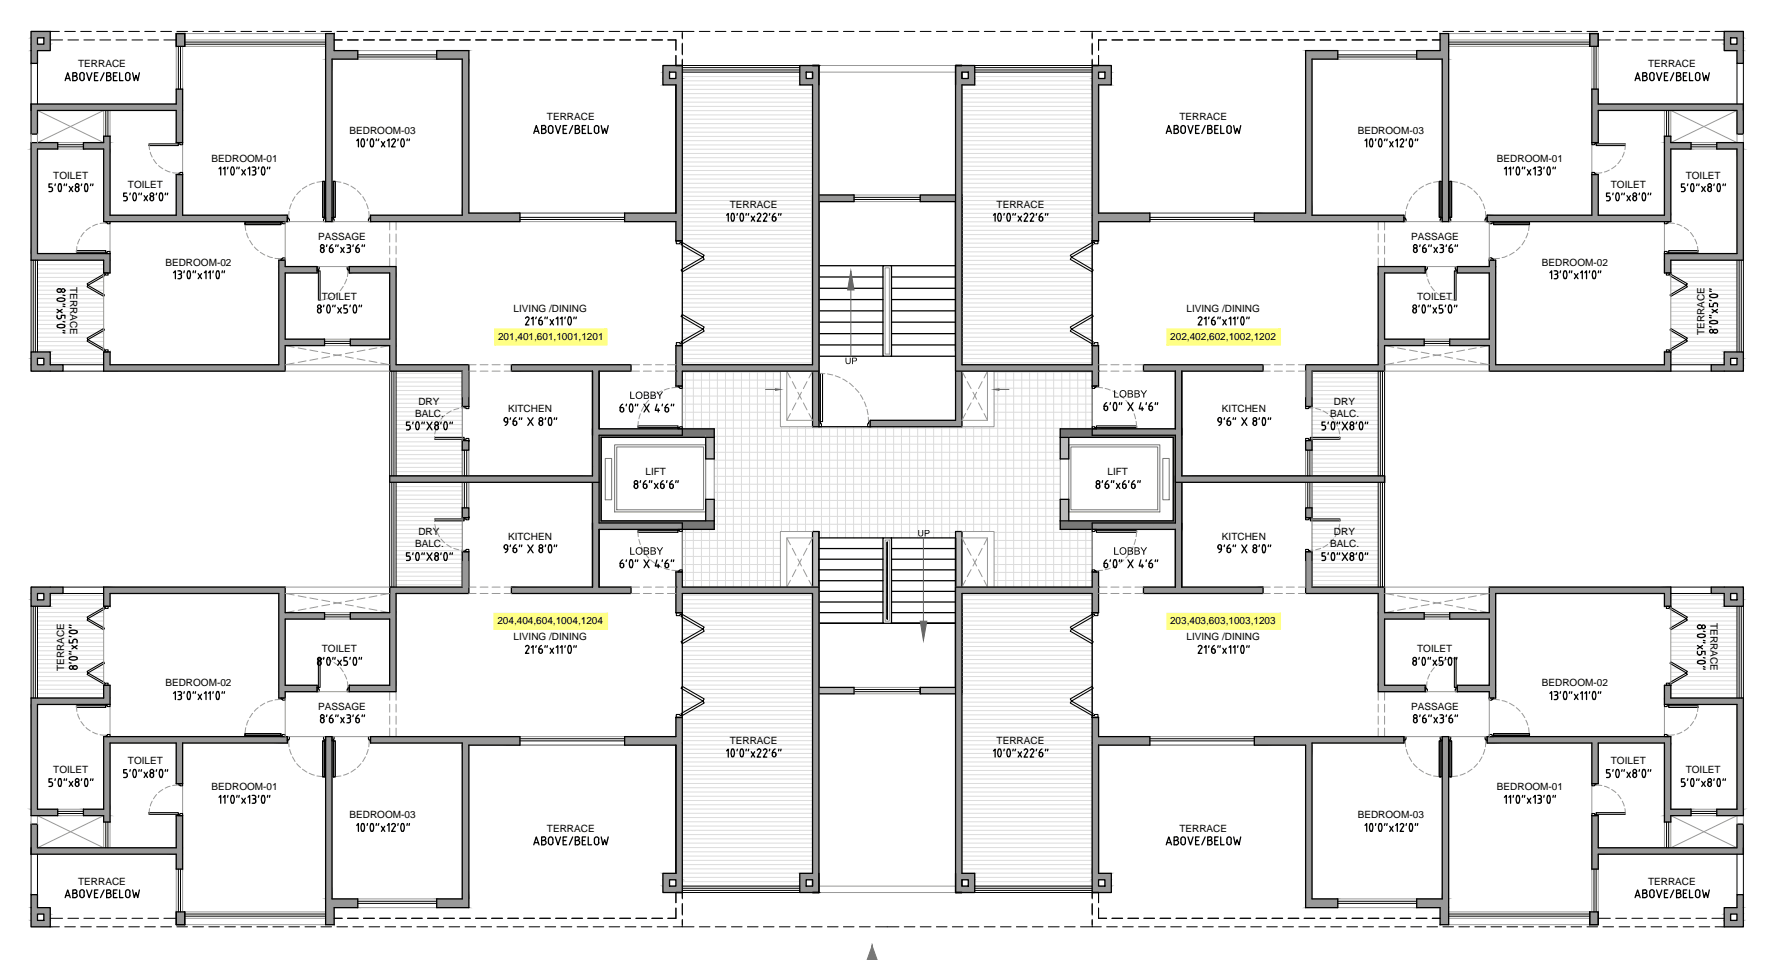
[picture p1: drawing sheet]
<svg xmlns="http://www.w3.org/2000/svg" width="352mm" height="191mm" viewBox="0 0 352 191" stroke-linecap="round" stroke-linejoin="round" font-family="sans-serif">
<defs><g id="words">
<g font-size="2">
<text x="15.5" y="13.4">TERRACE</text>
<text x="327.8" y="13.4">TERRACE</text>
<text x="108.8" y="23.9">TERRACE</text>
<text x="234.6" y="23.9">TERRACE</text>
<text x="69.5" y="26.6">BEDROOM-03</text>
<text x="270.1" y="26.6">BEDROOM-03</text>
<text x="10.6" y="35.5">TOILET</text>
<text x="42.1" y="32.2">BEDROOM-01</text>
<text x="297.8" y="32.2">BEDROOM-01</text>
<text x="335.3" y="35.5">TOILET</text>
<text x="25.4" y="37.3">TOILET</text>
<text x="145.2" y="41.4">TERRACE</text>
<text x="198.3" y="41.4">TERRACE</text>
<text x="320.4" y="37.3">TOILET</text>
<text x="63.3" y="47.6">PASSAGE</text>
<text x="280.7" y="47.6">PASSAGE</text>
<text x="32.9" y="52.8">BEDROOM-02</text>
<text x="306.7" y="52.8">BEDROOM-02</text>
<text x="13.9" y="57" transform="rotate(90 13.9 57)">TERRACE</text>
<text x="64" y="59.6">TOILET</text>
<text x="281.9" y="59.6">TOILET</text>
<text x="102.2" y="62">LIVING /DINING</text>
<text x="236" y="62">LIVING /DINING</text>
<text x="99.1" y="67.5">201,401,601,1001,1201</text>
<text x="232.8" y="67.5">202,402,602,1002,1202</text>
<text x="339.1" y="66.6" transform="rotate(-90 339.1 66.6)">TERRACE</text>
<text x="82.6" y="82.8">BALC.</text>
<text x="83.2" y="80.4">DRY</text>
<text x="101.1" y="82">KITCHEN</text>
<text x="243.1" y="82">KITCHEN</text>
<text x="264.6" y="82.8">BALC.</text>
<text x="265.4" y="80.4">DRY</text>
<text x="128.4" y="94.5">LIFT</text>
<text x="220.3" y="94.5">LIFT</text>
<text x="83.2" y="106.4">DRY</text>
<text x="101.1" y="107.3">KITCHEN</text>
<text x="243.1" y="107.3">KITCHEN</text>
<text x="265.4" y="106.4">DRY</text>
<text x="82.6" y="108.8">BALC.</text>
<text x="264.6" y="108.8">BALC.</text>
<text x="98.9" y="124.1">204,404,604,1004,1204</text>
<text x="232.8" y="124.1">203,403,603,1003,1203</text>
<text x="340.2" y="123.8" transform="rotate(90 340.2 123.8)">TERRACE</text>
<text x="64" y="129.6">TOILET</text>
<text x="102.2" y="127.3">LIVING /DINING</text>
<text x="236" y="127.3">LIVING /DINING</text>
<text x="281.9" y="129.6">TOILET</text>
<text x="12.7" y="133.4" transform="rotate(-90 12.7 133.4)">TERRACE</text>
<text x="32.9" y="136.4">BEDROOM-02</text>
<text x="306.7" y="136.4">BEDROOM-02</text>
<text x="63.3" y="141">PASSAGE</text>
<text x="280.7" y="141">PASSAGE</text>
<text x="145.2" y="147.9">TERRACE</text>
<text x="198.3" y="147.9">TERRACE</text>
<text x="10.6" y="153.7">TOILET</text>
<text x="25.4" y="151.9">TOILET</text>
<text x="320.4" y="151.9">TOILET</text>
<text x="335.3" y="153.7">TOILET</text>
<text x="42.1" y="157.1">BEDROOM-01</text>
<text x="297.8" y="157.1">BEDROOM-01</text>
<text x="69.5" y="162.7">BEDROOM-03</text>
<text x="108.8" y="165.3">TERRACE</text>
<text x="234.6" y="165.3">TERRACE</text>
<text x="270.1" y="162.7">BEDROOM-03</text>
<text x="15.5" y="175.8">TERRACE</text>
<text x="327.8" y="175.8">TERRACE</text>
</g>
</g></defs>
<!-- layer: WALL-HATCH -->
<g fill="none" stroke="#dcdcdc" stroke-width=".2">
<path d="M135.7 78.7h19.5M135.7 77.2h19.5M135.7 75.5h19.5M135.7 74h19.5M136.4 73.8v11.4M137.9 73.8v11.4M139.5 73.8v11.4M141.1 73.8v11.4M142.7 73.8v42.9M144.3 73.8v42.9M145.9 73.8v42.9M147.5 73.8v42.9"/>
<path d="M149.1 73.8v42.9M150.7 73.8v42.9M152.3 73.8v42.9M153.8 73.8v42.9M197.7 78.7h19.6M197.7 77.2h19.6M197.7 75.5h19.6M197.7 74h19.6M198.5 73.8v42.9M200.1 73.8v42.9M201.6 73.8v42.9M203.2 73.8v42.9"/>
<path d="M204.8 73.8v42.9M206.4 73.8v42.9M208 73.8v42.9M209.6 73.8v42.9M211.2 73.8v11.4M212.8 73.8v11.4M214.4 73.8v11.4M216 73.8v11.4M135.7 85.1h81.6M135.7 83.5h19.5M135.7 81.9h19.5M135.7 80.3h19.5"/>
<path d="M142.1 99.5h68.8M142.1 97.9h68.8M142.1 96.2h68.8M142.1 94.7h68.8M142.1 93.1h68.8M142.1 91.5h68.8M142.1 89.9h68.8M142.1 88.3h68.8M142.1 86.7h68.8M155.5 84.8v20.8M157.1 84.8v20.8M158.6 84.8v20.8"/>
<path d="M160.2 84.8v20.8M161.8 84.8v20.8M163.4 84.8v22.1M165 84.8v22.1M166.6 84.8v22.1M168.2 84.8v22.1M169.8 84.8v22.1M171.4 84.8v22.1M173 84.8v22.1M174.6 84.8v22.1M176.2 84.8v22.1M177.8 84.8v22.1"/>
<path d="M179.3 84.8v22.1M180.9 84.8v22.1M182.5 84.8v22.1M184.1 84.8v22.1M185.7 84.8v22.1M187.3 84.8v22.1M188.9 84.8v22.1M190.5 84.8v20.8M192.1 84.8v20.8M193.7 84.8v20.8M195.3 84.8v20.8M196.9 84.8v20.8"/>
<path d="M197.7 83.5h19.6M197.7 81.9h19.6M197.7 80.3h19.6M135.7 115.4h19.5M135.7 113.8h19.5M135.7 112.2h19.5M135.7 110.6h19.5M135.7 109h19.5M135.7 107.4h19.5M135.7 105.8h19.5M136.4 105.2v11.5M137.9 105.2v11.5"/>
<path d="M139.5 105.2v11.5M141.1 105.2v11.5M142.1 104.2h68.8M142.1 102.6h68.8M142.1 101h68.8M162.9 105.8h27.2M197.7 115.4h19.6M197.7 113.8h19.6M197.7 112.2h19.6M197.7 110.6h19.6M197.7 109h19.6M197.7 107.4h19.6"/>
<path d="M197.7 105.8h19.6M211.2 105.2v11.5M212.8 105.2v11.5M214.4 105.2v11.5M216 105.2v11.5"/>
</g>
<!-- layer: A-WALL-PATT -->
<g fill="none" stroke="#989898" stroke-width=".2">
<path d="M35.1 9.2v8.5M36.3 9.2v8.5M36.8 6.7h28M36.8 9.2h28M36.8 7.9h28M71.2 11.8h15.7M71.2 10.1h15.7M162.9 14.3h27.2M162.9 13h27.2M266.1 11.8h15.7M266.1 10.1h15.7M288.2 6.7h28"/>
<path d="M288.2 9.2h28M288.2 7.9h28M316.7 9.2v8.5M317.9 9.2v8.5M6.2 26.7v1.6M7.5 26.7v1.6M11.5 28.3h5.1M11.5 29.6h5.1M20.6 22v5.1M21.9 22v5.1M169.9 38.8h13.2M331.1 22v5.1"/>
<path d="M332.4 22v5.1M336.4 28.3h5.1M336.4 29.6h5.1M345.5 26.7v1.6M346.8 26.7v1.6M20.6 54.3v15.7M77.5 44.1v1.6M77.5 46.5v1.6M77.5 48.9v1.6M77.5 51.3v1.7M78.8 44.1v1.6M78.8 46.5v1.6"/>
<path d="M78.8 48.9v1.6M78.8 51.3v1.7M103.4 44.1h20.9M124.3 42.4h-20.9h20.9M169.9 40.1h13.2M176.1 53.2h.8v17.2h-.8zM228.7 42.4h20.8h-20.8M228.7 44.1h20.8M274.2 44.1v1.6M274.2 46.5v1.6M274.2 48.9v1.6M274.2 51.3v1.7"/>
<path d="M275.4 44.1v1.6M275.4 46.5v1.6M275.4 48.9v1.6M275.4 51.3v1.7M332.4 54.3v15.7M56.7 68.7l1.8 .3M56.7 73.8h20.8M58.5 72.2l-1.8 .3h20.8l-1.8-.3M59.3 69.2l1.6 .3M60.9 71.7l-1.6 .3M61.6 69.6l1.6 .3M63.2 71.3l-1.6 .3"/>
<path d="M64 70l1.6 .3M64.6 67.4h5.1M64.6 68.7h5.1M65.6 70.9l-1.6 .3M66.3 70.5l1.6 .2M67.9 70.5l-1.6 .2M68.7 70.9l1.6 .3M70.3 70l-1.6 .3M71 71.3l1.6 .3M72.6 69.6l-1.6 .3M73.4 71.7l1.6 .3M75 69.2l-1.6 .3"/>
<path d="M77.5 68.7l-1.8 .3M93.3 73.8h1.4M93.3 72.5h1.4M95.5 73.8h1.6M95.5 72.5h1.6M97.9 73.8h1.6M97.9 72.5h1.6M100.3 73.8h1.4M100.3 72.5h1.4M125.5 73.8h1.7M125.5 72.5h1.7M128 73.8h1.6"/>
<path d="M128 72.5h1.6M130.4 73.8h1.6M130.4 72.5h1.6M132.8 73.8h1.7M132.8 72.5h1.7M155.2 73.8v11h6.4M157.2 75.1l-.7-1.3v9.7h5.1l-.7-1.3M157.6 75.8l.7 1.4M158.7 78l.7 1.4M159.4 78l-.7 1.4M160.5 75.8l-.7 1.4M161.6 73.8l-.7 1.3"/>
<path d="M191.4 73.8l.7 1.3M192.4 75.8l.8 1.4M193.6 78l.7 1.4M194.3 78l-.7 1.4M195.4 75.8l-.7 1.4M195.8 75.1l.6-1.3v9.7h-5l.7-1.3M197.7 73.8v11h-6.3M218.5 73.8h1.7M218.5 72.5h1.7M221 73.8h1.6M221 72.5h1.6M223.4 73.8h1.6"/>
<path d="M223.4 72.5h1.6M225.8 73.8h1.7M225.8 72.5h1.7M251.3 73.8h1.4M251.3 72.5h1.4M253.5 73.8h1.6M253.5 72.5h1.6M255.9 73.8h1.6M255.9 72.5h1.6M258.3 73.8h1.4M258.3 72.5h1.4M275.4 73.8h20.9"/>
<path d="M275.4 68.7l1.8 .3M277.2 72.2l-1.8 .3h20.9l-1.8-.3M278 69.2l1.6 .3M279.6 71.7l-1.6 .3M280.4 69.6l1.5 .3M281.9 71.3l-1.5 .3M282.7 70l1.6 .3M283.3 67.4h5.1M283.3 68.7h5.1M284.3 70.9l-1.6 .3M285.1 70.5l1.5 .2M286.6 70.5l-1.5 .2"/>
<path d="M287.4 70.9l1.6 .3M289 70l-1.6 .3M289.8 71.3l1.5 .3M291.3 69.6l-1.5 .3M292.1 71.7l1.6 .3M293.7 69.2l-1.6 .3M296.3 68.7l-1.8 .3M92 87.8v6.8M92 95.9v6.8M142.1 91.2v8.1M157.2 82.2l-.7 1.3M158.3 80.1l-.7 1.4"/>
<path d="M159.8 80.1l.7 1.4M193.2 80.1l-.8 1.4M194.7 80.1l.7 1.4M195.8 82.2l.6 1.3M210.9 91.2v8.1M261 87.8v6.8M261 95.9v6.8M56.7 116.7h20.8M58.5 118.3l-1.8-.3h20.8l-1.8 .3M59.3 118.4l1.6 .3M61.6 118.9l1.6 .3M64 119.3l1.6 .3"/>
<path d="M66.3 119.7l1.6 .3M67.9 119.7l-1.6 .3M70.3 119.3l-1.6 .3M72.6 118.9l-1.6 .3M75 118.4l-1.6 .3M93.3 116.7h1.4M93.3 118h1.4M95.5 116.7h1.6M95.5 118h1.6M97.9 116.7h1.6M97.9 118h1.6M100.3 116.7h1.4"/>
<path d="M100.3 118h1.4M125.5 116.7h1.7M125.5 118h1.7M128 116.7h1.6M128 118h1.6M130.4 116.7h1.6M130.4 118h1.6M132.8 116.7h1.7M132.8 118h1.7M156.5 106.9l.7 1.4M157.6 109l.7 1.4M158.3 113.2l-.7 1.4"/>
<path d="M158.7 111.1l.7 1.4M159.4 111.1l-.7 1.4M159.8 113.2l.7 1.4M160.5 109l-.7 1.4M160.9 108.3l.7-1.4h-5.1v9.8l.7-1.4M160.9 115.3l.7 1.4M161.6 105.6h-6.4v11.1M176.1 107.3h.8v16.2h-.8zM191.4 105.6h6.3v11.1M192.1 108.3l-.7-1.4h5v9.8l-.6-1.4M192.1 115.3l-.7 1.4M192.4 109l.8 1.4"/>
<path d="M193.2 113.2l-.8 1.4M193.6 111.1l.7 1.4M194.3 111.1l-.7 1.4M194.7 113.2l.7 1.4M195.4 109l-.7 1.4M196.4 106.9l-.6 1.4M218.5 116.7h1.7M218.5 118h1.7M221 116.7h1.6M221 118h1.6M223.4 116.7h1.6M223.4 118h1.6"/>
<path d="M225.8 116.7h1.7M225.8 118h1.7M251.3 116.7h1.4M251.3 118h1.4M253.5 116.7h1.6M253.5 118h1.6M255.9 116.7h1.6M255.9 118h1.6M258.3 116.7h1.4M258.3 118h1.4M275.4 116.7h20.9M277.2 118.3l-1.8-.3h20.9l-1.8 .3"/>
<path d="M278 118.4l1.6 .3M280.4 118.9l1.5 .3M282.7 119.3l1.6 .3M285.1 119.7l1.5 .3M286.6 119.7l-1.5 .3M289 119.3l-1.6 .3M291.3 118.9l-1.5 .3M293.7 118.4l-1.6 .3M20.6 120.5v15.7M58.5 121.4l-1.8 .4M60.9 121l-1.6 .3M63.2 120.6l-1.6 .3"/>
<path d="M64.6 123h5.1M64.6 121.8h5.1M65.6 120.2l-1.6 .2M68.7 120.2l1.6 .2M71 120.6l1.6 .3M73.4 121l1.6 .3M75.7 121.4l1.8 .4M77.5 137.5v1.7M77.5 140v1.5M78.8 137.5v1.7M78.8 140v1.5M169.9 136.6h13.2"/>
<path d="M169.9 137.9h13.2M274.2 137.5v1.7M274.2 140v1.5M275.4 137.5v1.7M275.4 140v1.5M277.2 121.4l-1.8 .4M279.6 121l-1.6 .3M281.9 120.6l-1.5 .3M283.3 123h5.1M283.3 121.8h5.1M284.3 120.2l-1.6 .2M287.4 120.2l1.6 .2"/>
<path d="M289.8 120.6l1.5 .3M292.1 121l1.6 .3M294.5 121.4l1.8 .4M332.4 120.5v15.7M77.5 142.3v1.7M77.5 144.7v1.7M78.8 142.3v1.7M78.8 144.7v1.7M103.4 146.4h20.9M124.3 148.1h-20.9h20.9M228.7 148.1h20.8h-20.8M228.7 146.4h20.8"/>
<path d="M274.2 142.3v1.7M274.2 144.7v1.7M275.4 142.3v1.7M275.4 144.7v1.7M6.2 162.1v1.7M7.5 162.1v1.7M11.5 162.1h5.1M11.5 160.8h5.1M20.6 163.4v5.1M21.9 163.4v5.1M35.1 172.7v8.6M36.3 172.7v8.6"/>
<path d="M71.2 178.7h15.7M162.9 177.4h27.2M162.9 176.1h27.2M266.1 178.7h15.7M316.7 172.7v8.6M317.9 172.7v8.6M331.1 163.4v5.1M332.4 163.4v5.1M336.4 162.1h5.1M336.4 160.8h5.1M345.5 162.1v1.7M346.8 162.1v1.7"/>
<path d="M36.8 183.8h28M36.8 181.3h28M36.8 182.5h28M71.2 180.4h15.7M266.1 180.4h15.7M288.2 183.8h28M288.2 181.3h28M288.2 182.5h28"/>
</g>
<!-- layer: A-GLAZ -->
<g fill="none" stroke="#000" stroke-width=".2">
<path d="M35.5 9.2v8.5M35.9 9.2v8.5M36.8 8.8h28M36.8 8.4h28M71.2 11.3h15.7M71.2 10.9h15.7M266.1 11.3h15.7M266.1 10.9h15.7M288.2 8.8h28M288.2 8.4h28M317.1 9.2v8.5M317.5 9.2v8.5"/>
<path d="M11.5 28.8h5.1M11.5 29.2h5.1M21 22v5.1M21.5 22v5.1M169.9 39.6h13.2M169.9 39.2h13.2M331.5 22v5.1M331.9 22v5.1M336.4 28.8h5.1M336.4 29.2h5.1M6.6 51.7v18.3M7 51.7v18.3"/>
<path d="M346 51.7v18.3M346.4 51.7v18.3M64.6 67.8h5.1M64.6 68.3h5.1M283.3 67.8h5.1M283.3 68.3h5.1M92.4 89.5v5.1M92.4 95.9v5M92.8 89.5v5.1M92.8 95.9v5M260.1 89.5v5.1M260.1 95.9v5"/>
<path d="M260.6 89.5v5.1M260.6 95.9v5M6.6 120.5v18.3M7 120.5v18.3M64.6 122.6h5.1M64.6 122.2h5.1M169.9 137.1h13.2M169.9 137.5h13.2M283.3 122.6h5.1M283.3 122.2h5.1M346 120.5v18.3M346.4 120.5v18.3"/>
<path d="M11.5 161.7h5.1M11.5 161.3h5.1M21 163.4v5.1M21.5 163.4v5.1M35.5 172.7v8.6M35.9 172.7v8.6M71.2 179.1h15.7M71.2 179.6h15.7M266.1 179.1h15.7M266.1 179.6h15.7M317.1 172.7v8.6M317.5 172.7v8.6"/>
<path d="M331.5 163.4v5.1M331.9 163.4v5.1M336.4 161.7h5.1M336.4 161.3h5.1M36.8 181.7h28M36.8 182.1h28M288.2 181.7h28M288.2 182.1h28"/>
</g>
<!-- layer: WALL-HATCH -->
<g fill="#bababa" stroke="#bababa" stroke-width=".2">
<path d="M161.6 136.6h8.3l-8.3 1.3zM161.6 137.9h8.3v-1.3z"/>
<path d="M161.6 105.6h1.3l-1.3 31zM162.9 105.6l-1.3 31h1.3z"/>
<path d="M183.1 136.6h8.3l-8.3 1.3zM183.1 137.9h8.3v-1.3z"/>
<path d="M190.1 105.6h1.3l-1.3 31zM191.4 105.6l-1.3 31h1.3z"/>
<path d="M212.6 86.9v4.3h-1.7zM210.9 86.9v4.3l1.7-4.3z"/>
<path d="M212.6 99.3v4.2h-1.7zM210.9 99.3v4.2l1.7-4.2z"/>
<path d="M140.4 86.9v4.3h1.7zM140.4 86.9h1.7v4.3z"/>
<path d="M140.4 99.3v4.2h1.7zM140.4 99.3h1.7v4.2z"/>
</g>
<!-- layer: A-ELEV-PATT -->
<g fill="none" stroke="#989898" stroke-width=".2">
<path d="M7.5 22l13.1 6.3M20.6 22l-13.1 6.3M36.3 28.3v6.4M316.7 28.3v6.4M332.4 22l13.1 6.3M345.5 22l-13.1 6.3M21.9 44.1v6.3M56.7 44.1v7.6M57.2 44.1h7.6M63.1 53h6.4M66 44.1h7.7M279.3 44.1h7.6"/>
<path d="M283.5 53h6.4M288.2 44.1h7.6M296.3 44.1v7.6M331.1 44.1v6.3M176.5 107.8v.6M176.5 109v1.3M176.5 110.9v1.3M176.5 112.8v1.3M176.5 114.7v1.4M176.5 116.7v1.3M176.5 118.6v1.3M56.7 138.8v7.6"/>
<path d="M63.1 137.5h6.4M176.5 120.5v1.3M176.5 122.4v.6M283.5 137.5h6.4M296.3 138.8v7.6M21.9 140v6.4M36.3 155.8v6.3M57.2 146.4h7.6M66 146.4h7.7M279.3 146.4h7.6M288.2 146.4h7.6M316.7 155.8v6.3"/>
<path d="M331.1 140v6.4M7.5 162.1l13.1 6.4M20.6 162.1l-13.1 6.4M332.4 162.1l13.1 6.4M345.5 162.1l-13.1 6.4"/>
</g>
<!-- layer: A-FLOR-STRS -->
<g fill="none" stroke="#000" stroke-width=".25">
<path d="M162.9 52.8h12.7M162.9 55.1h12.7M162.9 57.3h12.7M162.9 59.5h12.7M175.6 52.8h1.7v18h-1.7zM177.3 52.8h12.8M177.3 55.1h12.8M177.3 57.3h12.8M177.3 59.5h12.8M162.9 61.8h12.7M162.9 64h12.7M162.9 66.3h12.7"/>
<path d="M162.9 68.6h12.7M162.9 70.8h12.7M177.3 61.8h12.8M177.3 64h12.8M177.3 66.3h12.8M177.3 68.6h12.8M177.3 70.8h12.8M162.9 84.8h10.2M162.9 119.7h12.7M162.9 117.5h12.7M162.9 115.4h12.7M162.9 113.3h12.7"/>
<path d="M162.9 111.1h12.7M162.9 109h12.7M162.9 106.9h12.7M175.6 106.9h1.7v17h-1.7zM176.5 107.8v15.2v-15.2M177.3 119.7h12.8M177.3 117.5h12.8M177.3 115.4h12.8M177.3 113.3h12.8M177.3 111.1h12.8M177.3 109h12.8M177.3 106.9h12.8"/>
<path d="M162.9 123.9h12.7h-12.7M162.9 121.8h12.7M177.3 123.9h12.8M177.3 121.8h12.8M190.1 123.9h-12.8h12.8"/>
</g>
<!-- layer: A-WALL -->
<g fill="none" stroke="#000" stroke-width=".25">
<path d="M6.2 6.2h3.8v3.9h-2.5v2.5h-1.3zM7.5 7.5h1.2v1.3h-1.2zM35.1 6.7h1.7v2.5h-1.7zM36.8 6.7h-1.7v2.5M64.8 6.7h1.7v3.4h4.7v1.7h-5.2v32.3h-1.2zM86.9 10.1h6.4v32.3h10.1v1.7h-29.7v-1.3h18.3v-31h-5.1zM131.9 13h3.8v34.9h-1.2v-3.8h-10.2v-1.7h10.2v-25.5h-2.6zM133.2 14.3h1.3v1.3h-1.3zM134.5 13h1.2h-1.2M160.4 14.3h1.2v1.3h-1.2zM161.6 13h1.3h-1.3M161.6 14.3v1.3"/>
<path d="M161.6 13h1.3M162.9 13h.1M162.9 13v71.8h-1.3v-67.9h-2.5v-3.9h3.8v3.9M190.1 13h.1M190.1 13v70.5h-17v1.3h18.3v-67.9h2.5v-3.9h-3.8v3.9M190.1 13h1.3M191.4 13h-1.3h1.3M191.4 14.3h1.2v1.3h-1.2zM191.4 14.3v1.3M217.3 13h3.8v3.9h-2.6v25.5h10.2v1.7h-10.2v3.8h-1.2zM218.5 13h-1.2h1.2M218.5 14.3h1.3v1.3h-1.3z"/>
<path d="M259.7 10.1h6.4v1.7h-5.1v31h18.3v1.3h-29.8v-1.7h10.2zM281.8 10.1h4.7v-3.4h1.7v37.4h-1.3v-32.3h-5.1zM316.2 6.7h1.7v2.5h-1.7zM316.2 6.7h1.7v2.5M316.7 17.7h1.2v3h28.9v6h-1.3v-4.7h-27.6v6.3h-1.2zM343 6.2h3.8v6.4h-1.3v-2.5h-2.5zM344.3 7.5h1.2v1.3h-1.2zM6.2 20.7h28.9v-3h1.2v10.6h-1.2v-6.3h-27.6v4.7h-1.3zM6.2 28.3h5.3v1.3h-4v20.8h14.4v3.9h-1.3v-2.6h-14.4zM6.2 20.7v1.3M16.6 28.3h4v-1.2h1.3v15.7h13.2v-8.1h1.2v8.1h20.9v1.3h-36.6v-14.5h-4zM161.6 38.8h8.3v1.3h-7"/>
<path d="M191.4 38.8h-8.3v1.3h7M341.5 28.3h5.3v23.4h-14.4v2.6h-1.3v-3.9h14.4v-20.8h-4zM346.8 20.7v1.3M69.5 53h9.3v19.5h14.5v8.3h-1.3v-7h-14.5v-5.1h-7.8v-1.3h7.8v-13.1h-8zM274.2 53h9.3v1.3h-8.1v13.1h7.9v1.3h-7.9v5.1h-14.4v7h-1.3v-8.3h14.5zM289.9 53h6.4v-1.3h1.2v20.8h33.6v-2.5h1.3v3.8h-36.1v-5.1h-7.9v-1.3h7.9v-13.1h-6.4zM295.8 42.8h20.9v-8.1h1.2v8.1h13.2v-15.7h1.3v1.2h4v1.3h-4v14.5h-36.6zM6.2 70h3.8v2.5h2.5v1.3h-6.3zM7.5 71.2h1.2v1.3h-1.2zM20.6 70h1.3v2.5h33.6v-20.8h1.2v1.3h6.4v1.3h-6.4v13.1h7.9v1.3h-7.9v5.1h-36.1zM134.5 73.8h.1M161.6 72.5h-25.9v-3.8h-1.2v8h1.2v-2.9h27.2"/>
<path d="M191.4 72.5h25.9v-3.8h1.2v8h-1.2v-2.9h-27.2M218.5 73.8h.1M340.4 72.5h2.6v-2.5h3.8v3.8h-6.4zM344.3 71.2h1.2v1.3h-1.2zM92 87.6h1.3v1.9h-1.3zM93.3 87.6v.2M117.9 94.6v-20.8h-16.2v-1.3h23.8v1.3h-6.3v11.4h16.5v1.3h-16.5v17.5h16.5v1.2h-16.5v11.5h6.3v1.3h-23.8v-1.3h16.2v-20.8M119.2 94.6h-41.7v1.3h41.7M140.4 86.9v4.3h1.7v-4.3M210.9 86.9v4.3h1.7v-4.3M233.8 94.6h41.6v1.3h-41.6M235.1 94.6v-20.8h16.2v-1.3h-23.8v1.3h6.3v11.4h-16.5v1.3h16.5v17.5h-16.5v1.2h16.5v11.5h-6.3v1.3h23.8v-1.3h-16.2v-20.8"/>
<path d="M259.7 87.6h1.3v1.9h-1.3zM259.7 87.6v.2M6.2 116.7h6.3v1.3h-2.5v2.5h-3.8zM7.5 118h1.2v1.2h-1.2zM20.6 116.7h36.1v5.1h7.9v1.2h-7.9v13.2h6.4v1.3h-6.4v1.3h-1.2v-20.8h-33.6v2.5h-1.3zM92 100.9h1.3v2h-1.3zM93.3 102.7v.2M134.5 116.7h.1M140.4 103.5v-4.2h1.7v4.2M162.9 116.7h-27.2v-3h-1.2v8.1h1.2v-3.8h25.9M190.1 116.7h27.2v-3h1.2v8.1h-1.2v-3.8h-25.9M210.9 103.5v-4.2h1.7v4.2"/>
<path d="M218.5 116.7h.1M259.7 100.9h1.3v2h-1.3zM259.7 109.7h1.3v7h14.4v5.1h7.9v1.2h-7.9v13.2h8.1v1.3h-9.3v-19.5h-14.5zM259.7 102.7v.2M340.4 116.7h6.4v3.8h-3.8v-2.5h-2.6zM344.3 118h1.2v1.2h-1.2zM6.2 138.8h14.4v-2.6h1.3v3.8h-14.4v20.8h4v1.3h-5.3zM69.7 121.8h7.8v-5.1h14.5v-7h1.3v8.3h-14.5v19.5h-9.3v-1.3h8v-13.2h-7.8zM162.9 136.6h.1M162.9 136.6h7v1.3h-8.3M183.1 136.6v1.3h8.3M183.1 136.6h7"/>
<path d="M183.1 136.6v1.3M288.4 121.8h7.9v-5.1h36.1v3.8h-1.3v-2.5h-33.6v20.8h-1.2v-1.3h-6.4v-1.3h6.4v-13.2h-7.9zM331.1 136.2h1.3v2.6h14.4v23.3h-5.3v-1.3h4v-20.8h-14.4zM20.6 146.4h36.6v1.3h-20.9v8.1h-1.2v-8.1h-13.2v15.7h-1.3v-1.3h-4v-1.3h4zM64.8 146.4h1.2v32.3h5.2v1.7h-4.7v3.4h-1.7zM73.7 146.4h29.7v1.7h-10.1v32.3h-6.4v-1.7h5.1v-31h-18.3zM124.3 146.4h10.2v-3.8h1.2v34.8h-3.8v-3.8h2.6v-25.5h-10.2zM217.3 142.6h1.2v3.8h10.2v1.7h-10.2v25.5h2.6v3.8h-3.8zM249.5 146.4h29.8v1.3h-18.3v31h5.1v1.7h-6.4v-32.3h-10.2zM286.9 146.4h1.3v37.4h-1.7v-3.4h-4.7v-1.7h5.1zM295.8 146.4h36.6v14.4h4v1.3h-4v1.3h-1.3v-15.7h-13.2v8.1h-1.2v-8.1h-20.9zM6.2 163.8h1.3v4.7h27.6v-6.4h1.2v10.6h-1.2v-2.9h-28.9z"/>
<path d="M6.2 177.8h1.3v2.6h2.5v3.8h-3.8zM6.2 168.5v1.3M133.2 174.9h1.3v1.2h-1.3zM134.5 177.4h1.2h-1.2M160.4 174.9h1.2v1.2h-1.2zM161.6 177.4h1.3h-1.3M161.6 174.9v1.2M161.6 177.4h1.3M162.9 177.4h.1M162.9 173.6v3.8h-3.8v-3.8h2.5v-68h1.3v71.8M190.1 177.4h.1M190.1 173.6v3.8h3.8v-3.8h-2.5v-68h-1.3v71.8"/>
<path d="M190.1 177.4h1.3M191.4 177.4h-1.3h1.3M191.4 174.9h1.2v1.2h-1.2zM191.4 174.9v1.2M218.5 177.4h-1.2h1.2M218.5 174.9h1.3v1.2h-1.3zM316.7 162.1h1.2v6.4h27.6v-4.7h1.3v6h-28.9v2.9h-1.2zM345.5 177.8h1.3v6.4h-3.8v-3.8h2.5zM346.8 168.5v1.3M7.5 181.7h1.2v1.2h-1.2zM35.1 181.3h1.7v2.5h-1.7zM35.1 181.3v2.5h1.7"/>
<path d="M316.2 181.3h1.7v2.5h-1.7zM317.9 181.3v2.5h-1.7M344.3 181.7h1.2v1.2h-1.2z"/>
</g>
<!-- layer: A-COLS-PATT -->
<g fill="#767676" stroke="#767676" stroke-width=".2">
<path d="M210.9 86.9l24.2-1.7v1.7zM210.9 85.2v1.7l24.2-1.7z"/>
<path d="M235.1 86.9v16.6h-1.7zM233.4 86.9v16.6l1.7-16.6z"/>
<path d="M210.9 105.2l24.2-1.7v1.7zM210.9 103.5v1.7l24.2-1.7z"/>
<path d="M117.9 85.2v1.7h24.2zM117.9 85.2h24.2v1.7z"/>
<path d="M117.9 86.9v16.6h1.7zM117.9 86.9h1.7v16.6z"/>
<path d="M117.9 103.5v1.7h24.2zM117.9 103.5h24.2v1.7z"/>
</g>
<!-- layer: A-EQPM-FIXD -->
<path d="M120.4 91.1h1.3v8.2h-1.3zM122.3 88.4h18.1v13.4h-18.1zM122.7 88.8h17.3v12.5h-17.3zM212.6 88.4h18.1v13.4h-18.1zM213 88.8h17.3v12.5h-17.3zM231.3 91.1h1.3v8.2h-1.3z" fill="none" stroke="#767676" stroke-width=".2"/>
<!-- layer: A-COLS -->
<path d="M117.9 85.2h24.2v1.7h-22.5v16.6h22.5v1.7h-24.2zM210.9 85.2h24.2v20h-24.2v-1.7h22.5v-16.6h-22.5z" fill="none" stroke="#000" stroke-width=".25"/>
<!-- layer: A-DOOR -->
<g fill="none" stroke="#000" stroke-width=".21">
<path d="M29.6 28.6h5.9v.3h-5.9zM35.5 28.3h.8v.5h-.5v-.2h-.3zM35.5 34.4h.3v-.1h.5v.4h-.8zM64.2 36h.3v7.2h-.3zM66.3 36h.4v7.2h-.4zM286.3 36h.3v7.2h-.3zM288.4 36h.4v7.2h-.4zM316.7 28.3h.8v.3h-.3v.2h-.5zM316.7 34.3h.5v.1h.3v.3h-.8zM317.5 28.6h5.8v.3h-5.8zM15.2 49.8h5.8v.3h-5.8zM17.3 56.4l3.3-1.9 .2 .3-3.3 1.9 3.3 1.9-.2 .3-3.3-1.9 .2-.3z"/>
<path d="M20.6 54.3h.9v.4h-.5v-.2h-.4zM21 50.1h.4v-.1h.5v.4h-.9zM21 44.1h.9v.4h-.5v-.2h-.4zM48.7 44.3h7.2v.3h-7.2zM55.9 44.1h.8v.4h-.5v-.2h-.3zM55.9 51.4h.3v-.2h.5v.5h-.8zM57.2 43.2h.2v.3h.2v.6h-.4zM63.1 53h.4v.5h-.2v.3h-.2zM63.3 53.8h.4v5.9h-.4zM64.5 43.2h.3v.9h-.4v-.6h.1zM66 43.2h.3v.3h.2v.6h-.5zM69.1 53h.4v.8h-.3v-.3h-.1z"/>
<path d="M73.5 43.2h.2v.9h-.4v-.6h.2zM134.5 47.9h1.2v.3h-.4v.3h-.8zM135.7 48.2l4.4 2.5-.3 .4 .3 .4-4.4 2.5-.2-.3 4.3-2.6-4.3-2.5zM212.9 50.7l4.4-2.5 .2 .4-4.3 2.5 4.3 2.6-.2 .3-4.4-2.5 .3-.4zM217.3 47.9h1.1v.6h-.7v-.3h-.4zM279.3 43.2h.2v.3h.2v.6h-.4zM283.5 53h.4v.5h-.1v.3h-.3zM286.6 43.2h.3v.9h-.4v-.6h.1zM288.2 43.2h.2v.3h.2v.6h-.4zM289.3 53.8h.3v5.9h-.3zM289.5 53h.4v.8h-.3v-.3h-.1zM295.6 43.2h.2v.9h-.4v-.6h.2z"/>
<path d="M296.3 44.1h.8v.2h-.3v.2h-.5zM296.3 51.2h.5v.2h.3v.3h-.8zM297.1 44.3h7.2v.3h-7.2zM331.1 50h.5v.1h.3v.3h-.8zM331.1 44.1h.8v.2h-.3v.2h-.5zM331.5 54.3h.9v.2h-.4v.2h-.5zM331.9 49.8h5.9v.3h-5.9zM332.4 54.5l3.3 1.9-.2 .3 .2 .3-3.3 1.9-.2-.3 3.3-1.9-3.3-1.9zM17.3 67.2l3.3-1.9 .2 .3-3.3 1.9 3.3 1.9-.2 .3-3.3-1.9 .2-.3zM20.6 69.7h.4v-.2h.5v.5h-.9zM134.5 68.1h.8v.3h.4v.3h-1.2zM134.9 76.7h.8v.5h-.5v-.2h-.3z"/>
<path d="M135.7 62.5l4.4 2.5-.3 .4 .3 .4-4.4 2.6-.2-.5 4.3-2.5-4.3-2.5zM163.2 74.2h.4v9.6h-.4zM212.9 65l4.4-2.5 .2 .4-4.3 2.5 4.3 2.5-.2 .5-4.4-2.6 .3-.4zM217.3 68.4h.4v-.3h.7v.6h-1.1zM217.3 76.7h.8v.3h-.3v.2h-.5zM331.5 69.5h.5v.2h.4v.3h-.9zM332.4 65.3l3.3 1.9-.2 .3 .2 .3-3.3 1.9-.2-.3 3.3-1.9-3.3-1.9zM86.4 86.9h5.9v.4h-5.9zM92.3 87.3l1-.2v.5h-1zM92.3 80.8h1v.4l-1-.1zM126.9 84.6h8v.4h-8zM134.9 85h.3v-.2h.5v.4h-.8z"/>
<path d="M162.9 83.8h.3v.4h.2v.6h-.5zM172.8 83.8h.3v1h-.5zM217.3 84.8h.5v.2h.3v.2h-.8zM218.1 84.6h8v.4h-8zM259.7 87.1l1 .2v.3h-1zM259.7 80.8h1v.3l-1 .1zM260.7 86.9h5.8v.4h-5.8zM86.4 103.1h5.9v.4h-5.9zM92.3 102.9h1v.4l-1-.2zM92.3 109.4h.4v-.2h.6v.5h-1zM126.9 105.5h8v.3h-8zM134.9 105.2h.8v.4h-.5v-.1h-.3z"/>
<path d="M134.9 113.4h.3v-.1h.5v.4h-.8zM217.3 105.2h.8v.3h-.3v.1h-.5zM217.3 113.3h.5v.1h.3v.3h-.8zM218.1 105.5h8v.3h-8zM259.7 102.9h1v.2l-1 .2zM259.7 109.2h.6v.2h.4v.3h-1zM260.7 103.1h5.8v.4h-5.8zM17.3 122.7l3.3-1.9 .2 .3-3.3 1.9 3.3 1.9-.2 .3-3.3-1.9 .2-.3zM17.3 133.5l3.3-1.9 .2 .3-3.3 1.9 3.3 1.9-.2 .3-3.3-1.9 .2-.3zM20.6 120.5h.9v.4h-.5v-.1h-.4zM20.6 136h.4v-.2h.5v.4h-.9zM55.9 138.8h.8v.4h-.5v-.2h-.3z"/>
<path d="M63.1 136.6h.2v.4h.2v.5h-.4zM63.3 130.8h.4v5.8h-.4zM69.2 136.6h.3v.9h-.4v-.5h.1zM134.5 121.8h1.2v.3h-.4v.3h-.8zM135.7 136.4l4.4 2.5-.3 .4 .3 .4-4.4 2.5-.2-.4 4.3-2.5-4.3-2.5zM135.7 122.1l4.4 2.6-.3 .3 .3 .5-4.4 2.5-.2-.5 4.3-2.5-4.3-2.5zM212.9 138.9l4.4-2.5 .2 .4-4.3 2.5 4.3 2.5-.2 .4-4.4-2.5 .3-.4zM212.9 124.7l4.4-2.6 .2 .4-4.3 2.5 4.3 2.5-.2 .5-4.4-2.5 .3-.5zM217.3 121.8h1.1v.6h-.7v-.3h-.4zM283.5 136.6h.3v.4h.1v.5h-.4zM289.3 130.8h.3v5.8h-.3zM289.6 136.6h.3v.9h-.4v-.5h.1z"/>
<path d="M296.3 138.8h.8v.2h-.3v.2h-.5zM331.5 120.5h.9v.3h-.4v.1h-.5zM331.5 135.8h.5v.2h.4v.2h-.9zM332.4 120.8l3.3 1.9-.2 .3 .2 .3-3.3 1.9-.2-.3 3.3-1.9-3.3-1.9zM332.4 131.6l3.3 1.9-.2 .3 .2 .3-3.3 1.9-.2-.3 3.3-1.9-3.3-1.9zM15.2 140.3h5.8v.3h-5.8zM21 140h.9v.4h-.5v-.1h-.4zM21 146.2h.4v-.2h.5v.4h-.9zM35.5 155.8h.8v.4h-.5v-.2h-.3zM48.7 145.8h7.2v.4h-7.2zM55.9 146.2h.3v-.2h.5v.4h-.8zM57.2 146.4h.4v.5h-.2v.4h-.2z"/>
<path d="M64.2 147.3h.3v7.1h-.3zM64.4 146.4h.4v.9h-.3v-.4h-.1zM66 146.4h.5v.5h-.2v.4h-.3zM66.3 147.3h.4v7.1h-.4zM73.3 146.4h.4v.9h-.2v-.4h-.2zM134.5 142h.8v.2h.4v.4h-1.2zM217.3 142.2h.4v-.2h.7v.6h-1.1zM279.3 146.4h.4v.5h-.2v.4h-.2zM286.3 147.3h.3v7.1h-.3zM286.5 146.4h.4v.9h-.3v-.4h-.1zM288.2 146.4h.4v.5h-.2v.4h-.2zM288.4 147.3h.4v7.1h-.4z"/>
<path d="M295.4 146.4h.4v.9h-.2v-.4h-.2zM296.3 146h.5v.2h.3v.2h-.8zM297.1 145.8h7.2v.4h-7.2zM316.7 155.8h.8v.2h-.3v.2h-.5zM331.1 140h.8v.3h-.3v.1h-.5zM331.1 146h.5v.2h.3v.2h-.8zM331.9 140.3h5.9v.3h-5.9zM29.6 161.5h5.9v.4h-5.9zM35.5 161.9h.3v-.2h.5v.4h-.8zM316.7 161.7h.5v.2h.3v.2h-.8zM317.5 161.5h5.8v.4h-5.8z"/>
</g>
<g fill="none" stroke="#989898" stroke-width=".2">
<path d="M29.6 28.6l.2 1.1M29.9 30.3l.4 .9M30.5 31.7l.7 .8M31.5 32.9l.9 .7M32.9 33.8l.9 .4M34.3 34.3l1.2 .1M58.7 39.1l-.5 .9M59.8 37.9l-.8 .8M61 37l-.8 .6M62.5 36.4l-1 .4M64.2 36l-1.2 .2M66.6 36l1.2 .2"/>
<path d="M68.3 36.4l1 .4M69.8 37l.9 .6M71.1 37.9l.7 .8M72.1 39.1l.6 .9M280.8 39.1l-.5 .9M281.9 37.9l-.8 .8M283.2 37l-.9 .6M284.7 36.4l-1.1 .4M286.3 36l-1.1 .2M288.8 36l1.1 .2M290.5 36.4l1 .4M291.9 37l.9 .6"/>
<path d="M293.2 37.9l.7 .8M294.3 39.1l.5 .9M318.6 34.3l-1.1 .1M320.1 33.8l-.9 .4M321.4 32.9l-.8 .7M322.5 31.7l-.7 .8M323.1 30.3l-.4 .9M323.3 28.6l-.1 1.1M15.3 49l-.1 1.1M15.8 47.5l-.3 1M16.7 46.2l-.6 .9M18 45.2l-.9 .6"/>
<path d="M19.4 44.6l-1 .3M21 44.3l-1.1 .1M48.7 44.6l.2 1.2M49.1 46.3l.3 1M49.7 47.8l.6 .9M50.6 49.1l.8 .7M51.8 50.1l.9 .6M53.2 50.9l1 .3M54.7 51.3l1.2 .1M57.5 42l-.1 1.2M58 40.5l-.4 1M64.5 59.5l-1.2 .2"/>
<path d="M66 59l-1 .4M67.3 58.1l-.9 .7M68.3 56.9l-.6 .9M69 55.5l-.5 1M69.2 53.8l-.1 1.2M72.9 40.5l.3 1M73.4 42l.1 1.2M279.6 42l-.1 1.2M280.1 40.5l-.4 1M283.8 53.8l.1 1.2M284 55.5l.4 1M284.7 56.9l.6 .9"/>
<path d="M285.7 58.1l.8 .7M287 59l1 .4M288.5 59.5l1.1 .2M295 40.5l.4 1M295.5 42l.1 1.2M298.3 51.3l-1.2 .1M299.8 50.9l-1 .3M301.2 50.1l-.9 .6M302.4 49.1l-.8 .7M303.3 47.8l-.6 .9M303.9 46.3l-.4 1M304.2 44.6l-.1 1.2"/>
<path d="M331.9 44.3l1.2 .1M333.6 44.6l1 .3M335 45.2l.9 .6M336.3 46.2l.6 .9M337.1 47.5l.4 1M337.7 49l.1 1.1M129 79.6l-.6 .8M130.3 78.5l-.9 .7M131.6 77.7l-.9 .5M133.1 77.2l-1 .3M134.9 77l-1.2 .1M163.2 74.2l.9 .1"/>
<path d="M164.6 74.3l1.1 .2M166.2 74.7l.9 .4M167.6 75.3l.9 .6M169 76.1l.8 .8M170.1 77.2l.8 .8M171.2 78.5l.5 .9M171.9 79.9l.4 .9M218.1 77l1.2 .1M219.8 77.2l1.1 .3M221.4 77.7l.9 .5M222.7 78.5l.9 .7M223.9 79.6l.7 .8"/>
<path d="M86.4 86.8v.5M86.7 85.2l-.2 1.1M87.4 83.8l-.5 .9M88.4 82.6l-.7 .7M89.8 81.7l-.9 .5M91.3 81.2l-1 .3M92.3 81.1h-.5M127 83.8l-.1 1.2M127.4 82.2l-.3 1.1M128.1 80.8l-.5 .9M172.5 81.3l.2 1.1M172.7 82.9l.1 .9"/>
<path d="M224.9 80.8l.5 .9M225.6 82.2l.3 1.1M226 83.8l.1 1.2M260.7 81.1h.5M261.7 81.2l1 .3M263.2 81.7l.9 .5M264.5 82.6l.8 .7M265.6 83.8l.5 .9M266.2 85.2l.3 1.1M266.5 86.8v.5M86.4 103.1v.6M86.5 104.2l.2 1.1"/>
<path d="M86.9 105.7l.5 1M87.7 107.1l.7 .8M88.9 108.2l.9 .6M90.3 109l1 .3M91.8 109.3l.5 .1M126.9 105.5l.1 1.2M127.1 107.2l.3 1M127.6 108.7l.5 1M128.4 110.1l.6 .8M129.4 111.3l.9 .7M130.7 112.2l.9 .6M132.1 112.9l1 .3"/>
<path d="M133.7 113.4h1.2M219.3 113.4h-1.2M220.9 112.9l-1.1 .3M222.3 112.2l-.9 .6M223.6 111.3l-.9 .7M224.6 110.1l-.7 .8M225.4 108.7l-.5 1M225.9 107.2l-.3 1M226.1 105.5l-.1 1.2M261.2 109.3l-.5 .1M262.7 109l-1 .3M264.1 108.2l-.9 .6"/>
<path d="M265.3 107.1l-.8 .8M266.1 105.7l-.5 1M266.5 104.2l-.3 1.1M266.5 103.1v.6M52.7 139.8l-.9 .5M54.2 139.3l-1 .3M55.9 139l-1.2 .1M63.3 130.8l1.2 .1M65 131l1 .4M66.4 131.7l.9 .6M67.7 132.7l.6 .8M68.5 134l.5 1"/>
<path d="M69.1 135.5l.1 1.1M283.9 135.5l-.1 1.1M284.4 134l-.4 1M285.3 132.7l-.6 .8M286.5 131.7l-.8 .6M288 131l-1 .4M289.6 130.8l-1.1 .1M297.1 139l1.2 .1M298.8 139.3l1 .3M300.3 139.8l.9 .5M15.2 140.3l.1 1.1M15.5 141.9l.3 1"/>
<path d="M16.1 143.4l.6 .9M17.1 144.6l.9 .7M18.4 145.5l1 .4M19.9 146l1.1 .2M30.3 159.2l-.4 1M31.2 157.9l-.7 .9M32.4 156.9l-.9 .6M33.8 156.3l-.9 .4M35.5 156l-1.2 .1M48.9 144.6l-.2 1.2M49.4 143.2l-.3 .9M50.3 141.8l-.6 .8"/>
<path d="M51.4 140.7l-.8 .7M57.4 147.3l.1 1.1M57.6 149l.4 1M58.2 150.4l.5 1M59 151.8l.8 .8M60.2 152.9l.8 .6M61.5 153.7l1 .4M63 154.2l1.2 .2M67.8 154.2l-1.2 .2M69.3 153.7l-1 .4M70.7 152.9l-.9 .6M71.8 151.8l-.7 .8"/>
<path d="M72.7 150.4l-.6 1M73.2 149l-.3 1M73.5 147.3l-.1 1.1M279.5 147.3l.1 1.1M279.7 149l.4 1M280.3 150.4l.5 1M281.1 151.8l.8 .8M282.3 152.9l.9 .6M283.6 153.7l1.1 .4M285.2 154.2l1.1 .2M289.9 154.2l-1.1 .2M291.5 153.7l-1 .4"/>
<path d="M292.8 152.9l-.9 .6M293.9 151.8l-.7 .8M294.8 150.4l-.5 1M295.4 149l-.4 1M295.6 147.3l-.1 1.1M301.6 140.7l.8 .7M302.7 141.8l.6 .8M303.5 143.2l.4 .9M304.1 144.6l.1 1.2M317.5 156l1.1 .1M319.2 156.3l.9 .4M320.6 156.9l.8 .6"/>
<path d="M321.8 157.9l.7 .9M322.7 159.2l.4 1M333.1 146l-1.2 .2M334.6 145.5l-1 .4M335.9 144.6l-.9 .7M336.9 143.4l-.6 .9M337.5 141.9l-.4 1M337.8 140.3l-.1 1.1M29.8 160.7l-.2 1.2M323.2 160.7l.1 1.2"/>
</g>
<!-- layer: A -WALL HATCH -->
<g fill="#989898" stroke="#989898" stroke-width=".2">
<path d="M173.1 83.5h18.3l-18.3 1.3zM173.1 84.8h18.3v-1.3z"/>
<path d="M161.6 40.1h1.3l-1.3 44.7zM162.9 40.1l-1.3 44.7h1.3z"/>
<path d="M190.1 40.1h1.3l-1.3 43.4zM191.4 40.1l-1.3 43.4h1.3z"/>
<path d="M161.6 38.8h8.3l-8.3 1.3zM161.6 40.1h8.3v-1.3z"/>
<path d="M183.1 38.8h8.3l-8.3 1.3zM183.1 40.1h8.3v-1.3z"/>
<path d="M6.2 163.8v4.7h1.3zM6.2 163.8h1.3v4.7z"/>
<path d="M20.6 116.7v1.3h36.1zM20.6 116.7h36.1v1.3z"/>
<path d="M20.6 118v2.5h1.3zM20.6 118h1.3v2.5z"/>
<path d="M55.5 118v18.2h1.2zM55.5 118h1.2v18.2z"/>
<path d="M55.5 136.2v1.3h7.6zM55.5 136.2h7.6v1.3z"/>
<path d="M55.5 137.5v1.3h1.2zM55.5 137.5h1.2v1.3z"/>
<path d="M134.5 148.1v25.5h1.2zM134.5 148.1h1.2v25.5z"/>
<path d="M131.9 173.6v1.3h3.8zM131.9 173.6h3.8v1.3z"/>
<path d="M134.5 174.9v1.2h1.2zM134.5 174.9h1.2v1.2z"/>
<path d="M131.9 174.9v1.2h1.3zM131.9 174.9h1.3v1.2z"/>
<path d="M131.9 176.1v1.3h3.8zM131.9 176.1h3.8v1.3z"/>
<path d="M6.2 177.8v2.6h1.3zM6.2 177.8h1.3v2.6z"/>
<path d="M6.2 180.4v1.3h3.8zM6.2 180.4h3.8v1.3z"/>
<path d="M8.7 181.7v1.2h1.3zM8.7 181.7h1.3v1.2z"/>
<path d="M6.2 181.7v1.2h1.3zM6.2 181.7h1.3v1.2z"/>
<path d="M6.2 182.9v1.3h3.8zM6.2 182.9h3.8v1.3z"/>
<path d="M134.5 113.7v3h1.2zM134.5 113.7h1.2v3z"/>
<path d="M134.5 116.7v1.3h28.4zM134.5 116.7h28.4v1.3z"/>
<path d="M134.5 118v3.8h1.2zM134.5 118h1.2v3.8z"/>
<path d="M161.6 118v59.4h1.3zM161.6 118h1.3v59.4z"/>
<path d="M20.6 136.2v2.6h1.3zM20.6 136.2h1.3v2.6z"/>
<path d="M6.2 138.8v1.2h15.7zM6.2 138.8h15.7v1.2z"/>
<path d="M6.2 140v20.8h1.3zM6.2 140h1.3v20.8z"/>
<path d="M6.2 160.8v1.3h5.3zM6.2 160.8h5.3v1.3z"/>
<path d="M35.1 181.3v2.5h1.7zM35.1 181.3h1.7v2.5z"/>
<path d="M35.1 162.1v6.4h1.2zM35.1 162.1h1.2v6.4z"/>
<path d="M6.2 168.5v1.3h30.1zM6.2 168.5h30.1v1.3z"/>
<path d="M35.1 169.8v2.9h1.2zM35.1 169.8h1.2v2.9z"/>
<path d="M64.8 146.4v32.3h1.2zM64.8 146.4h1.2v32.3z"/>
<path d="M64.8 178.7v1.7h6.4zM64.8 178.7h6.4v1.7z"/>
<path d="M64.8 180.4v3.4h1.7zM64.8 180.4h1.7v3.4z"/>
<path d="M20.6 146.4v1.3h36.6zM20.6 146.4h36.6v1.3z"/>
<path d="M35.1 147.7v8.1h1.2zM35.1 147.7h1.2v8.1z"/>
<path d="M20.6 147.7v13.1h1.3zM20.6 147.7h1.3v13.1z"/>
<path d="M16.6 160.8v1.3h5.3zM16.6 160.8h5.3v1.3z"/>
<path d="M20.6 162.1v1.3h1.3zM20.6 162.1h1.3v1.3z"/>
<path d="M73.7 146.4v1.3h29.7zM73.7 146.4h29.7v1.3z"/>
<path d="M92 147.7v.4h11.4zM92 147.7h11.4v.4z"/>
<path d="M92 148.1v30.6h1.3zM92 148.1h1.3v30.6z"/>
<path d="M86.9 178.7v1.7h6.4zM86.9 178.7h6.4v1.7z"/>
<path d="M134.5 142.6v3.8h1.2zM134.5 142.6h1.2v3.8z"/>
<path d="M124.3 146.4v1.7h11.4zM124.3 146.4h11.4v1.7z"/>
<path d="M77.5 94.6v1.3h41.7zM77.5 94.6h41.7v1.3z"/>
<path d="M117.9 95.9v8.1h1.3zM117.9 95.9h1.3v8.1z"/>
<path d="M117.9 104v1.2h17.8zM117.9 104h17.8v1.2z"/>
<path d="M117.9 105.2v11.5h1.3zM117.9 105.2h1.3v11.5z"/>
<path d="M101.7 116.7v1.3h23.8zM101.7 116.7h23.8v1.3z"/>
<path d="M92 100.9v2h1.3zM92 100.9h1.3v2z"/>
<path d="M92 109.7v7h1.3zM92 109.7h1.3v7z"/>
<path d="M77.5 116.7v1.3h15.8zM77.5 116.7h15.8v1.3z"/>
<path d="M77.5 118v3.8h1.3zM77.5 118h1.3v3.8z"/>
<path d="M56.7 121.8v1.2h7.9zM56.7 121.8h7.9v1.2z"/>
<path d="M69.7 121.8v1.2h9.1zM69.7 121.8h9.1v1.2z"/>
<path d="M77.5 123v13.2h1.3zM77.5 123h1.3v13.2z"/>
<path d="M69.5 136.2v1.3h9.3zM69.5 136.2h9.3v1.3z"/>
<path d="M159.1 173.6v1.3h2.5zM159.1 173.6h2.5v1.3z"/>
<path d="M159.1 174.9v1.2h1.3zM159.1 174.9h1.3v1.2z"/>
<path d="M159.1 176.1v1.3h2.5zM159.1 176.1h2.5v1.3z"/>
<path d="M6.2 116.7v1.3h6.3zM6.2 116.7h6.3v1.3z"/>
<path d="M8.7 118v1.2h1.3zM8.7 118h1.3v1.2z"/>
<path d="M6.2 118v1.2h1.3zM6.2 118h1.3v1.2z"/>
<path d="M6.2 119.2v1.3h3.8zM6.2 119.2h3.8v1.3z"/>
<path d="M6.2 22h1.3l-1.3 4.7zM7.5 22l-1.3 4.7h1.3z"/>
<path d="M20.6 72.5h36.1l-36.1 1.3zM20.6 73.8h36.1v-1.3z"/>
<path d="M20.6 70h1.3l-1.3 2.5zM21.9 70l-1.3 2.5h1.3z"/>
<path d="M55.5 54.3h1.2l-1.2 18.2zM56.7 54.3l-1.2 18.2h1.2z"/>
<path d="M55.5 53h7.6l-7.6 1.3zM55.5 54.3h7.6v-1.3z"/>
<path d="M55.5 51.7h1.2l-1.2 1.3zM56.7 51.7l-1.2 1.3h1.2z"/>
<path d="M134.5 16.9h1.2l-1.2 25.5zM135.7 16.9l-1.2 25.5h1.2z"/>
<path d="M131.9 15.6h3.8l-3.8 1.3zM131.9 16.9h3.8v-1.3z"/>
<path d="M134.5 14.3h1.2l-1.2 1.3zM135.7 14.3l-1.2 1.3h1.2z"/>
<path d="M131.9 14.3h1.3l-1.3 1.3zM131.9 15.6h1.3v-1.3z"/>
<path d="M131.9 13h3.8l-3.8 1.3zM131.9 14.3h3.8v-1.3z"/>
<path d="M6.2 10.1h1.3l-1.3 2.5zM7.5 10.1l-1.3 2.5h1.3z"/>
<path d="M6.2 8.8h3.8l-3.8 1.3zM6.2 10.1h3.8v-1.3z"/>
<path d="M8.7 7.5h1.3l-1.3 1.3zM10 7.5l-1.3 1.3h1.3z"/>
<path d="M6.2 7.5h1.3l-1.3 1.3zM7.5 7.5l-1.3 1.3h1.3z"/>
<path d="M6.2 6.2h3.8l-3.8 1.3zM6.2 7.5h3.8v-1.3z"/>
<path d="M134.5 73.8h1.2l-1.2 2.9zM135.7 73.8l-1.2 2.9h1.2z"/>
<path d="M134.5 72.5h28.4l-28.4 1.3zM134.5 73.8h28.4v-1.3z"/>
<path d="M134.5 68.7h1.2l-1.2 3.8zM135.7 68.7l-1.2 3.8h1.2z"/>
<path d="M161.6 13h1.3l-1.3 59.5zM162.9 13l-1.3 59.5h1.3z"/>
<path d="M20.6 51.7h1.3l-1.3 2.6zM21.9 51.7l-1.3 2.6h1.3z"/>
<path d="M6.2 50.4h15.7l-15.7 1.3zM6.2 51.7h15.7v-1.3z"/>
<path d="M6.2 29.6h1.3l-1.3 20.8zM7.5 29.6l-1.3 20.8h1.3z"/>
<path d="M6.2 28.3h5.3l-5.3 1.3zM6.2 29.6h5.3v-1.3z"/>
<path d="M35.1 6.7h1.7l-1.7 2.5zM36.8 6.7l-1.7 2.5h1.7z"/>
<path d="M35.1 22h1.2l-1.2 6.3zM36.3 22l-1.2 6.3h1.2z"/>
<path d="M6.2 20.7h30.1l-30.1 1.3zM6.2 22h30.1v-1.3z"/>
<path d="M35.1 17.7h1.2l-1.2 3zM36.3 17.7l-1.2 3h1.2z"/>
<path d="M64.8 11.8h1.2l-1.2 32.3zM66 11.8l-1.2 32.3h1.2z"/>
<path d="M64.8 10.1h6.4l-6.4 1.7zM64.8 11.8h6.4v-1.7z"/>
<path d="M64.8 6.7h1.7l-1.7 3.4zM66.5 6.7l-1.7 3.4h1.7z"/>
<path d="M20.6 42.8h36.6l-36.6 1.3zM20.6 44.1h36.6v-1.3z"/>
<path d="M35.1 34.7h1.2l-1.2 8.1zM36.3 34.7l-1.2 8.1h1.2z"/>
<path d="M20.6 29.6h1.3l-1.3 13.2zM21.9 29.6l-1.3 13.2h1.3z"/>
<path d="M16.6 28.3h5.3l-5.3 1.3zM16.6 29.6h5.3v-1.3z"/>
<path d="M20.6 27.1h1.3l-1.3 1.2zM21.9 27.1l-1.3 1.2h1.3z"/>
<path d="M73.7 42.8h29.7l-29.7 1.3zM73.7 44.1h29.7v-1.3z"/>
<path d="M92 42.4h11.4l-11.4 .4zM92 42.8h11.4v-.4z"/>
<path d="M92 11.8h1.3l-1.3 30.6zM93.3 11.8l-1.3 30.6h1.3z"/>
<path d="M86.9 10.1h6.4l-6.4 1.7zM86.9 11.8h6.4v-1.7z"/>
<path d="M134.5 44.1h1.2l-1.2 3.8zM135.7 44.1l-1.2 3.8h1.2z"/>
<path d="M124.3 42.4h11.4l-11.4 1.7zM124.3 44.1h11.4v-1.7z"/>
<path d="M77.5 94.6h41.7l-41.7 1.3zM77.5 95.9h41.7v-1.3z"/>
<path d="M117.9 86.5h1.3l-1.3 8.1zM119.2 86.5l-1.3 8.1h1.3z"/>
<path d="M117.9 85.2h17.8l-17.8 1.3zM117.9 86.5h17.8v-1.3z"/>
<path d="M117.9 73.8h1.3l-1.3 11.4zM119.2 73.8l-1.3 11.4h1.3z"/>
<path d="M101.7 72.5h23.8l-23.8 1.3zM101.7 73.8h23.8v-1.3z"/>
<path d="M92 87.6h1.3l-1.3 1.9zM93.3 87.6l-1.3 1.9h1.3z"/>
<path d="M92 73.8h1.3l-1.3 7zM93.3 73.8l-1.3 7h1.3z"/>
<path d="M77.5 72.5h15.8l-15.8 1.3zM77.5 73.8h15.8v-1.3z"/>
<path d="M77.5 68.7h1.3l-1.3 3.8zM78.8 68.7l-1.3 3.8h1.3z"/>
<path d="M56.7 67.4h7.9l-7.9 1.3zM56.7 68.7h7.9v-1.3z"/>
<path d="M69.7 67.4h9.1l-9.1 1.3zM69.7 68.7h9.1v-1.3z"/>
<path d="M77.5 54.3h1.3l-1.3 13.1zM78.8 54.3l-1.3 13.1h1.3z"/>
<path d="M69.5 53h9.3l-9.3 1.3zM69.5 54.3h9.3v-1.3z"/>
<path d="M159.1 15.6h2.5l-2.5 1.3zM159.1 16.9h2.5v-1.3z"/>
<path d="M159.1 14.3h1.3l-1.3 1.3zM160.4 14.3l-1.3 1.3h1.3z"/>
<path d="M159.1 13h2.5l-2.5 1.3zM159.1 14.3h2.5v-1.3z"/>
<path d="M6.2 72.5h6.3l-6.3 1.3zM6.2 73.8h6.3v-1.3z"/>
<path d="M8.7 71.2h1.3l-1.3 1.3zM10 71.2l-1.3 1.3h1.3z"/>
<path d="M6.2 71.2h1.3l-1.3 1.3zM7.5 71.2l-1.3 1.3h1.3z"/>
<path d="M6.2 70h3.8l-3.8 1.2zM6.2 71.2h3.8v-1.2z"/>
<path d="M346.8 163.8v4.7h-1.3zM345.5 163.8v4.7l1.3-4.7z"/>
<path d="M296.3 118l36.1-1.3v1.3zM296.3 116.7v1.3l36.1-1.3z"/>
<path d="M332.4 118v2.5h-1.3zM331.1 118v2.5l1.3-2.5z"/>
<path d="M297.5 118v18.2h-1.2zM296.3 118v18.2l1.2-18.2z"/>
<path d="M289.9 137.5l7.6-1.3v1.3zM289.9 136.2v1.3l7.6-1.3z"/>
<path d="M296.3 138.8l1.2-1.3v1.3zM296.3 137.5v1.3l1.2-1.3z"/>
<path d="M218.5 148.1v25.5h-1.2zM217.3 148.1v25.5l1.2-25.5z"/>
<path d="M217.3 174.9l3.8-1.3v1.3zM217.3 173.6v1.3l3.8-1.3z"/>
<path d="M218.5 174.9v1.2h-1.2zM217.3 174.9v1.2l1.2-1.2z"/>
<path d="M219.8 176.1l1.3-1.2v1.2zM219.8 174.9v1.2l1.3-1.2z"/>
<path d="M217.3 177.4l3.8-1.3v1.3zM217.3 176.1v1.3l3.8-1.3z"/>
<path d="M346.8 177.8v2.6h-1.3zM345.5 177.8v2.6l1.3-2.6z"/>
<path d="M343 181.7l3.8-1.3v1.3zM343 180.4v1.3l3.8-1.3z"/>
<path d="M344.3 181.7v1.2h-1.3zM343 181.7v1.2l1.3-1.2z"/>
<path d="M345.5 182.9l1.3-1.2v1.2zM345.5 181.7v1.2l1.3-1.2z"/>
<path d="M343 184.2l3.8-1.3v1.3zM343 182.9v1.3l3.8-1.3z"/>
<path d="M218.5 113.7v3h-1.2zM217.3 113.7v3l1.2-3z"/>
<path d="M190.1 118l28.4-1.3v1.3zM190.1 116.7v1.3l28.4-1.3z"/>
<path d="M218.5 118v3.8h-1.2zM217.3 118v3.8l1.2-3.8z"/>
<path d="M191.4 118v59.4h-1.3zM190.1 118v59.4l1.3-59.4z"/>
<path d="M332.4 136.2v2.6h-1.3zM331.1 136.2v2.6l1.3-2.6z"/>
<path d="M331.1 140l15.7-1.2v1.2zM331.1 138.8v1.2l15.7-1.2z"/>
<path d="M346.8 140v20.8h-1.3zM345.5 140v20.8l1.3-20.8z"/>
<path d="M341.5 162.1l5.3-1.3v1.3zM341.5 160.8v1.3l5.3-1.3z"/>
<path d="M317.9 181.3v2.5h-1.7zM316.2 181.3v2.5l1.7-2.5z"/>
<path d="M317.9 162.1v6.4h-1.2zM316.7 162.1v6.4l1.2-6.4z"/>
<path d="M316.7 169.8l30.1-1.3v1.3zM316.7 168.5v1.3l30.1-1.3z"/>
<path d="M317.9 169.8v2.9h-1.2zM316.7 169.8v2.9l1.2-2.9z"/>
<path d="M288.2 146.4v32.3h-1.3zM286.9 146.4v32.3l1.3-32.3z"/>
<path d="M281.8 180.4l6.4-1.7v1.7zM281.8 178.7v1.7l6.4-1.7z"/>
<path d="M288.2 180.4v3.4h-1.7zM286.5 180.4v3.4l1.7-3.4z"/>
<path d="M295.8 147.7l36.6-1.3v1.3zM295.8 146.4v1.3l36.6-1.3z"/>
<path d="M317.9 147.7v8.1h-1.2zM316.7 147.7v8.1l1.2-8.1z"/>
<path d="M332.4 147.7v13.1h-1.3zM331.1 147.7v13.1l1.3-13.1z"/>
<path d="M331.1 162.1l5.3-1.3v1.3zM331.1 160.8v1.3l5.3-1.3z"/>
<path d="M331.1 163.4l1.3-1.3v1.3zM331.1 162.1v1.3l1.3-1.3z"/>
<path d="M249.5 147.7l29.8-1.3v1.3zM249.5 146.4v1.3l29.8-1.3z"/>
<path d="M249.5 148.1l11.5-.4v.4zM249.5 147.7v.4l11.5-.4z"/>
<path d="M261 148.1v30.6h-1.3zM259.7 148.1v30.6l1.3-30.6z"/>
<path d="M259.7 180.4l6.4-1.7v1.7zM259.7 178.7v1.7l6.4-1.7z"/>
<path d="M218.5 142.6v3.8h-1.2zM217.3 142.6v3.8l1.2-3.8z"/>
<path d="M217.3 148.1l11.4-1.7v1.7zM217.3 146.4v1.7l11.4-1.7z"/>
<path d="M233.8 95.9l41.6-1.3v1.3zM233.8 94.6v1.3l41.6-1.3z"/>
<path d="M235.1 95.9v8.1h-1.3zM233.8 95.9v8.1l1.3-8.1z"/>
<path d="M217.3 105.2l17.8-1.2v1.2zM217.3 104v1.2l17.8-1.2z"/>
<path d="M235.1 105.2v11.5h-1.3zM233.8 105.2v11.5l1.3-11.5z"/>
<path d="M227.5 118l23.8-1.3v1.3zM227.5 116.7v1.3l23.8-1.3z"/>
<path d="M261 100.9v2h-1.3zM259.7 100.9v2l1.3-2z"/>
<path d="M261 109.7v7h-1.3zM259.7 109.7v7l1.3-7z"/>
<path d="M259.7 118l15.7-1.3v1.3zM259.7 116.7v1.3l15.7-1.3z"/>
<path d="M275.4 118v3.8h-1.2zM274.2 118v3.8l1.2-3.8z"/>
<path d="M288.4 123l7.9-1.2v1.2zM288.4 121.8v1.2l7.9-1.2z"/>
<path d="M274.2 123l9.1-1.2v1.2zM274.2 121.8v1.2l9.1-1.2z"/>
<path d="M275.4 123v13.2h-1.2zM274.2 123v13.2l1.2-13.2z"/>
<path d="M274.2 137.5l9.3-1.3v1.3zM274.2 136.2v1.3l9.3-1.3z"/>
<path d="M191.4 174.9l2.5-1.3v1.3zM191.4 173.6v1.3l2.5-1.3z"/>
<path d="M192.6 176.1l1.3-1.2v1.2zM192.6 174.9v1.2l1.3-1.2z"/>
<path d="M191.4 177.4l2.5-1.3v1.3zM191.4 176.1v1.3l2.5-1.3z"/>
<path d="M340.4 118l6.4-1.3v1.3zM340.4 116.7v1.3l6.4-1.3z"/>
<path d="M344.3 118v1.2h-1.3zM343 118v1.2l1.3-1.2z"/>
<path d="M345.5 119.2l1.3-1.2v1.2zM345.5 118v1.2l1.3-1.2z"/>
<path d="M343 120.5l3.8-1.3v1.3zM343 119.2v1.3l3.8-1.3z"/>
<path d="M345.5 22l1.3 4.7v-4.7zM345.5 22l1.3 4.7h-1.3z"/>
<path d="M296.3 72.5l36.1 1.3v-1.3zM296.3 72.5l36.1 1.3h-36.1z"/>
<path d="M331.1 70l1.3 2.5v-2.5zM331.1 70l1.3 2.5h-1.3z"/>
<path d="M296.3 54.3l1.2 18.2v-18.2zM296.3 54.3l1.2 18.2h-1.2z"/>
<path d="M289.9 53l7.6 1.3v-1.3zM289.9 53l7.6 1.3h-7.6z"/>
<path d="M296.3 51.7l1.2 1.3v-1.3zM296.3 51.7l1.2 1.3h-1.2z"/>
<path d="M217.3 16.9l1.2 25.5v-25.5zM217.3 16.9l1.2 25.5h-1.2z"/>
<path d="M217.3 15.6l3.8 1.3v-1.3zM217.3 15.6l3.8 1.3h-3.8z"/>
<path d="M217.3 14.3l1.2 1.3v-1.3zM217.3 14.3l1.2 1.3h-1.2z"/>
<path d="M219.8 14.3l1.3 1.3v-1.3zM219.8 14.3l1.3 1.3h-1.3z"/>
<path d="M217.3 13l3.8 1.3v-1.3zM217.3 13l3.8 1.3h-3.8z"/>
<path d="M345.5 10.1l1.3 2.5v-2.5zM345.5 10.1l1.3 2.5h-1.3z"/>
<path d="M343 8.8l3.8 1.3v-1.3zM343 8.8l3.8 1.3h-3.8z"/>
<path d="M343 7.5l1.3 1.3v-1.3zM343 7.5l1.3 1.3h-1.3z"/>
<path d="M345.5 7.5l1.3 1.3v-1.3zM345.5 7.5l1.3 1.3h-1.3z"/>
<path d="M343 6.2l3.8 1.3v-1.3zM343 6.2l3.8 1.3h-3.8z"/>
<path d="M217.3 73.8l1.2 2.9v-2.9zM217.3 73.8l1.2 2.9h-1.2z"/>
<path d="M190.1 72.5l28.4 1.3v-1.3zM190.1 72.5l28.4 1.3h-28.4z"/>
<path d="M217.3 68.7l1.2 3.8v-3.8zM217.3 68.7l1.2 3.8h-1.2z"/>
<path d="M190.1 13l1.3 59.5v-59.5zM190.1 13l1.3 59.5h-1.3z"/>
<path d="M331.1 51.7l1.3 2.6v-2.6zM331.1 51.7l1.3 2.6h-1.3z"/>
<path d="M331.1 50.4l15.7 1.3v-1.3zM331.1 50.4l15.7 1.3h-15.7z"/>
<path d="M345.5 29.6l1.3 20.8v-20.8zM345.5 29.6l1.3 20.8h-1.3z"/>
<path d="M341.5 28.3l5.3 1.3v-1.3zM341.5 28.3l5.3 1.3h-5.3z"/>
<path d="M316.2 6.7l1.7 2.5v-2.5zM316.2 6.7l1.7 2.5h-1.7z"/>
<path d="M316.7 22l1.2 6.3v-6.3zM316.7 22l1.2 6.3h-1.2z"/>
<path d="M316.7 20.7l30.1 1.3v-1.3zM316.7 20.7l30.1 1.3h-30.1z"/>
<path d="M316.7 17.7l1.2 3v-3zM316.7 17.7l1.2 3h-1.2z"/>
<path d="M286.9 11.8l1.3 32.3v-32.3zM286.9 11.8l1.3 32.3h-1.3z"/>
<path d="M281.8 10.1l6.4 1.7v-1.7zM281.8 10.1l6.4 1.7h-6.4z"/>
<path d="M286.5 6.7l1.7 3.4v-3.4zM286.5 6.7l1.7 3.4h-1.7z"/>
<path d="M295.8 42.8l36.6 1.3v-1.3zM295.8 42.8l36.6 1.3h-36.6z"/>
<path d="M316.7 34.7l1.2 8.1v-8.1zM316.7 34.7l1.2 8.1h-1.2z"/>
<path d="M331.1 29.6l1.3 13.2v-13.2zM331.1 29.6l1.3 13.2h-1.3z"/>
<path d="M331.1 28.3l5.3 1.3v-1.3zM331.1 28.3l5.3 1.3h-5.3z"/>
<path d="M331.1 27.1l1.3 1.2v-1.2zM331.1 27.1l1.3 1.2h-1.3z"/>
<path d="M249.5 42.8l29.8 1.3v-1.3zM249.5 42.8l29.8 1.3h-29.8z"/>
<path d="M249.5 42.4l11.5 .4v-.4zM249.5 42.4l11.5 .4h-11.5z"/>
<path d="M259.7 11.8l1.3 30.6v-30.6zM259.7 11.8l1.3 30.6h-1.3z"/>
<path d="M259.7 10.1l6.4 1.7v-1.7zM259.7 10.1l6.4 1.7h-6.4z"/>
<path d="M217.3 44.1l1.2 3.8v-3.8zM217.3 44.1l1.2 3.8h-1.2z"/>
<path d="M217.3 42.4l11.4 1.7v-1.7zM217.3 42.4l11.4 1.7h-11.4z"/>
<path d="M233.8 94.6l41.6 1.3v-1.3zM233.8 94.6l41.6 1.3h-41.6z"/>
<path d="M233.8 86.5l1.3 8.1v-8.1zM233.8 86.5l1.3 8.1h-1.3z"/>
<path d="M217.3 85.2l17.8 1.3v-1.3zM217.3 85.2l17.8 1.3h-17.8z"/>
<path d="M233.8 73.8l1.3 11.4v-11.4zM233.8 73.8l1.3 11.4h-1.3z"/>
<path d="M227.5 72.5l23.8 1.3v-1.3zM227.5 72.5l23.8 1.3h-23.8z"/>
<path d="M259.7 87.6l1.3 1.9v-1.9zM259.7 87.6l1.3 1.9h-1.3z"/>
<path d="M259.7 73.8l1.3 7v-7zM259.7 73.8l1.3 7h-1.3z"/>
<path d="M259.7 72.5l15.7 1.3v-1.3zM259.7 72.5l15.7 1.3h-15.7z"/>
<path d="M274.2 68.7l1.2 3.8v-3.8zM274.2 68.7l1.2 3.8h-1.2z"/>
<path d="M288.4 67.4l7.9 1.3v-1.3zM288.4 67.4l7.9 1.3h-7.9z"/>
<path d="M274.2 67.4l9.1 1.3v-1.3zM274.2 67.4l9.1 1.3h-9.1z"/>
<path d="M274.2 54.3l1.2 13.1v-13.1zM274.2 54.3l1.2 13.1h-1.2z"/>
<path d="M274.2 53l9.3 1.3v-1.3zM274.2 53l9.3 1.3h-9.3z"/>
<path d="M191.4 15.6l2.5 1.3v-1.3zM191.4 15.6l2.5 1.3h-2.5z"/>
<path d="M192.6 14.3l1.3 1.3v-1.3zM192.6 14.3l1.3 1.3h-1.3z"/>
<path d="M191.4 13l2.5 1.3v-1.3zM191.4 13l2.5 1.3h-2.5z"/>
<path d="M340.4 72.5l6.4 1.3v-1.3zM340.4 72.5l6.4 1.3h-6.4z"/>
<path d="M343 71.2l1.3 1.3v-1.3zM343 71.2l1.3 1.3h-1.3z"/>
<path d="M345.5 71.2l1.3 1.3v-1.3zM345.5 71.2l1.3 1.3h-1.3z"/>
<path d="M343 70l3.8 1.2v-1.2zM343 70l3.8 1.2h-3.8z"/>
</g>
<!-- layer: A-ANNO-TEXT -->
<g fill="none" stroke="#000" stroke-width=".25">
<path d="M13 16l.5-1.5 .5 1.5M13.1 15.6h.7M14.5 15.1h.4M14.9 14.5h-.4v1.5h.4a.44 .44 0 0 0 .5-.4 .44 .44 0 0 0-.5-.5M14.9 14.4a.36 .36 0 0 1 .4 .4 .36 .36 0 0 1-.4 .3M15.9 15.6a.44 .44 0 0 0 .4 .4 .44 .44 0 0 0 .5-.4M16.7 14.9v.7M16.8 14.9a.44 .44 0 0 0-.5-.5 .44 .44 0 0 0-.4 .5v.7M17.2 14.5l.5 1.5 .6-1.5M18.8 15.1h.5M19.5 14.5h-.7v1.5h.7M20.7 14.5l-.7 1.5"/>
<path d="M21.2 15.1h.4M21.6 14.5h-.4v1.5h.4M21.7 14.4a.36 .36 0 0 1 .3 .4 .36 .36 0 0 1-.3 .3 .44 .44 0 0 1 .4 .5 .44 .44 0 0 1-.4 .4M22.6 15.1h.5M23.3 14.5h-.7v1.5h.7M23.8 14.5v1.5h.7M25 15.6a.44 .44 0 0 0 .4 .4 .44 .44 0 0 0 .5-.4M25.8 14.9v.7M25.9 14.9a.44 .44 0 0 0-.5-.5 .44 .44 0 0 0-.4 .5v.7M26.4 14.5l.3 1.5 .4-1 .3 1 .3-1.5M325.3 16l.5-1.5 .5 1.5M325.4 15.6h.7"/>
<path d="M326.8 15.1h.4M327.2 14.5h-.4v1.5h.4M327.2 14.4a.36 .36 0 0 1 .4 .4 .36 .36 0 0 1-.4 .3 .44 .44 0 0 1 .5 .5 .44 .44 0 0 1-.5 .4M328.2 15.6a.44 .44 0 0 0 .4 .4 .44 .44 0 0 0 .5-.4M329 14.9v.7M329.1 14.9a.44 .44 0 0 0-.5-.5 .44 .44 0 0 0-.4 .5v.7M329.5 14.5l.5 1.5 .6-1.5M331.1 15.1h.5M331.8 14.5h-.7v1.5h.7M333 14.5l-.7 1.5M333.5 15.1h.4M333.9 14.5h-.4v1.5h.5a.44 .44 0 0 0 .4-.4 .44 .44 0 0 0-.4-.5"/>
<path d="M334 14.4a.36 .36 0 0 1 .3 .4 .36 .36 0 0 1-.3 .3M334.9 15.1h.5M335.5 14.5h-.6v1.5h.6M336.1 14.5v1.5h.7M337.3 15.6a.44 .44 0 0 0 .4 .4 .44 .44 0 0 0 .5-.4M338.1 14.9v.7M338.2 14.9a.44 .44 0 0 0-.5-.5 .44 .44 0 0 0-.4 .5v.7M338.7 14.5l.3 1.5 .3-1 .4 1 .3-1.5M10.1 37.2l.4 .4M10.3 36.6h-.6v.6h.4M10.4 37.6a.35 .35 0 0 1-.3 .5h-.4M11 36.6l-.1 .3"/>
<path d="M11.7 36.6l.2-.1a1.12 1.12 0 0 1 0 1.6l-.2-.1a1.46 1.46 0 0 1 0-1.4zM12.8 36.6l-.1 .3M13.3 36.6l-.1 .3M13.8 37.1l.7 1M14.5 37.1l-.7 1M15 37.6a.37 .37 0 0 0 .3 .5 .37 .37 0 0 0 .4-.4M15.7 37.6v.1M15.7 37.6a.36 .36 0 0 0-.3-.4 .36 .36 0 0 0-.4 .4M16.3 36.6l-.1 .3M16.9 36.6l.2-.1a1.03 1.03 0 0 1 0 1.6l-.2-.1M17 36.6a1.46 1.46 0 0 0 0 1.4M18.1 36.6l-.1 .3"/>
<path d="M18.5 36.6l-.1 .3M24.6 39.9h.3M25 39a.41 .41 0 0 1 .3 .6M25.2 38.4h-.6v.7h.3M25.3 39.5l-.3 .4M25.9 38.4l-.1 .3M26.6 39.8h.4M26.6 39.8a1.08 1.08 0 0 1 .2-1.5l.2 .1a1.46 1.46 0 0 1 0 1.4M27.7 38.4l-.1 .3M28.2 38.4l-.1 .3M28.7 38.9l.6 1M29.3 38.9l-.6 1"/>
<path d="M29.8 39.5a.36 .36 0 0 0 .4 .4 .36 .36 0 0 0 .4-.4M30.5 39.4v.2M30.6 39.4a.38 .38 0 0 0-.5-.4 .38 .38 0 0 0-.3 .6M31.2 38.4l-.1 .3M31.8 39.8h.4M31.8 39.8a1.08 1.08 0 0 1 .2-1.5l.2 .1a1.46 1.46 0 0 1 0 1.4M32.9 38.4v.3M33.4 38.4l-.1 .3M43.6 33.6l.3-.4v1.6M44.4 33.6l.4-.4v1.6M45.3 33.2v.4M46.1 34.7h.3"/>
<path d="M46.1 33.3a1.46 1.46 0 0 0 0 1.4M46.4 33.3a1.46 1.46 0 0 1 0 1.4M46.4 33.3h-.3M47.2 33.2l-.1 .4M47.6 33.2l-.1 .4M48.1 33.7l.7 1.1M48.8 33.7l-.7 1.1M49.3 33.6l.4-.4v1.6M50.2 33.2h.3M50.3 33.9h.2M50.5 33.2a.36 .36 0 0 1 .4 .3 .36 .36 0 0 1-.4 .4l.4 .4M50.8 34.3v.1"/>
<path d="M50.9 34.4l-.2 .3-.5 .1M51.5 33.2l-.1 .4M52.2 34.7h.3M52.2 33.3a1.46 1.46 0 0 0 0 1.4M52.5 33.3a1.46 1.46 0 0 1 0 1.4M52.5 33.3h-.3M53.3 33.2l-.1 .4M53.7 33.2l-.1 .4M71 28l.3-.4v1.6M72.1 27.6h.1a1.08 1.08 0 0 1 0 1.6l-.2-.1a1.42 1.42 0 0 1 .1-1.5zM73.1 27.6l-.1 .4M73.9 27.6h.1a1.08 1.08 0 0 1 0 1.6l-.2-.1a1.42 1.42 0 0 1 .1-1.5z"/>
<path d="M74.9 27.6l-.1 .4M75.4 27.6l-.2 .4M75.9 28.1l.6 1.1M76.5 28.1l-.6 1.1M77.1 28l.3-.4v1.6M77.9 27.9l.2-.2 .4-.1 .1 .5M78.5 28.2l-.6 1h.7M79.2 27.6l-.1 .4M79.9 27.7l.2-.1a1.08 1.08 0 0 1 0 1.6l-.2-.1M79.9 27.7a1.46 1.46 0 0 0 0 1.4M81 27.6l-.1 .4M81.5 27.6l-.1 .4"/>
<path d="M106.2 26.5l.5-1.5 .5 1.5M106.3 26.1h.8M107.7 25.7h.5M108.2 24.9a.36 .36 0 0 1 .3 .4 .36 .36 0 0 1-.3 .3 .44 .44 0 0 1 .4 .5 .44 .44 0 0 1-.4 .4h-.5v-1.5h.5M109.1 26.1a.44 .44 0 0 0 .4 .4 .44 .44 0 0 0 .5-.4M109.1 26.1v-.7a.44 .44 0 0 1 .4-.4 .44 .44 0 0 1 .5 .4v.7M110.5 25l.5 1.5 .5-1.5M112 25.7h.6M112.7 25h-.7v1.5h.7M113.9 25l-.7 1.5M114.4 25.7h.5M114.9 24.9a.36 .36 0 0 1 .3 .4 .36 .36 0 0 1-.3 .3 .44 .44 0 0 1 .4 .5 .44 .44 0 0 1-.4 .4h-.5v-1.5h.5"/>
<path d="M115.8 25.7h.5M116.5 25h-.7v1.5h.7M117 25v1.5h.7M118.2 26.1a.44 .44 0 0 0 .5 .4 .44 .44 0 0 0 .4-.4M119.1 25.4v.7M119.1 25.4a.44 .44 0 0 0-.4-.4 .44 .44 0 0 0-.5 .4v.7M119.6 25l.3 1.5 .4-1 .3 1 .4-1.5M232 26.5l.5-1.5 .5 1.5M232.2 26.1h.7M233.6 25.7h.4M234 24.9a.36 .36 0 0 1 .4 .4 .36 .36 0 0 1-.4 .3 .44 .44 0 0 1 .4 .5 .44 .44 0 0 1-.4 .4h-.4v-1.5h.4M234.9 26.1a.44 .44 0 0 0 .5 .4 .44 .44 0 0 0 .4-.4"/>
<path d="M234.9 26.1v-.7a.44 .44 0 0 1 .5-.4 .44 .44 0 0 1 .4 .4v.7M236.3 25l.5 1.5 .5-1.5M237.8 25.7h.6M238.6 25h-.8v1.5h.8M239.7 25l-.6 1.5M240.2 25.7h.5M240.7 25h-.5v1.5h.5M240.7 24.9a.36 .36 0 0 1 .4 .4 .36 .36 0 0 1-.4 .3 .44 .44 0 0 1 .4 .5 .44 .44 0 0 1-.4 .4M241.6 25.7h.6M242.3 25h-.7v1.5h.7M242.8 25v1.5h.7M244.1 26.1a.44 .44 0 0 0 .4 .4 .44 .44 0 0 0 .4-.4"/>
<path d="M244.1 26.1v-.7a.44 .44 0 0 1 .4-.4 .44 .44 0 0 1 .4 .4v.7M245.4 25l.3 1.5 .4-1 .4 1 .3-1.5M271.5 28l.4-.4v1.6M272.9 27.7a1.46 1.46 0 0 1 0 1.4M273 27.7l-.2-.1a1.08 1.08 0 0 0 0 1.6l.2-.1M273.7 27.6l-.1 .4M274.5 27.6h.1a1.08 1.08 0 0 1 0 1.6l-.2-.1a1.42 1.42 0 0 1 .1-1.5zM275.5 27.6l-.1 .4M275.9 27.6l-.1 .4M276.4 28.1l.7 1.1M277.1 28.1l-.7 1.1M277.6 28l.4-.4v1.6"/>
<path d="M278.5 27.9l.2-.2 .4-.1 .1 .5M279.2 28.2l-.7 1h.7M279.8 27.6l-.1 .4M280.5 27.7l.2-.1a1.08 1.08 0 0 1 0 1.6l-.2-.1M280.5 27.7a1.46 1.46 0 0 0 0 1.4M281.6 27.6l-.1 .4M282 27.6l-.1 .4M299.3 33.6l.3-.4v1.6M300.1 33.6l.4-.4v1.6M301.1 33.2l-.1 .4M301.8 34.7h.3M301.8 33.3a1.46 1.46 0 0 0 0 1.4"/>
<path d="M302.1 33.3a1.46 1.46 0 0 1 0 1.4M302.1 33.3h-.3M302.9 33.2l-.1 .4M303.3 33.2l-.1 .4M303.8 33.7l.7 1.1M304.5 33.7l-.7 1.1M305 33.6l.4-.4v1.6M305.9 33.2h.3M306.1 33.9h.1M306.3 33.2a.36 .36 0 0 1 .3 .3 .36 .36 0 0 1-.3 .4l.3 .4M306.6 34.3v.1M306.6 34.4l-.2 .3-.5 .1"/>
<path d="M307.2 33.2l-.1 .4M307.9 34.7h.4M307.9 33.3a1.46 1.46 0 0 0 0 1.4M308.2 33.3a1.46 1.46 0 0 1 0 1.4M308.3 33.3h-.4M309 33.2l-.1 .4M309.4 33.2l-.1 .4M319.9 39a.41 .41 0 0 1 .4 .6M320.2 38.4h-.6v.7h.3M320.3 39.5l-.2 .4h-.5M320.9 38.4l-.1 .3M321.6 39.8h.3"/>
<path d="M321.6 39.8a1.08 1.08 0 0 1 .2-1.5l.1 .1a1.46 1.46 0 0 1 0 1.4M322.7 38.4l-.1 .3M323.1 38.4v.3M323.6 38.9l.7 1M324.3 38.9l-.7 1M324.8 39.6a.39 .39 0 0 1 .4-.6 .39 .39 0 0 1 .3 .6M324.8 39.5a.36 .36 0 0 0 .4 .4 .36 .36 0 0 0 .3-.4M326.1 38.4v.3M326.8 39.8h.4M326.8 39.8a1.08 1.08 0 0 1 .2-1.5l.2 .1a1.46 1.46 0 0 1 0 1.4M327.9 38.4l-.1 .3M328.4 38.4l-.1 .3"/>
<path d="M334.8 37.2l.4 .4M335.1 36.6h-.6v.6h.3M335.2 37.6v.1M335.2 37.7l-.2 .3-.5 .1M335.8 36.6l-.1 .3M336.5 36.6l.2-.1a1.12 1.12 0 0 1 0 1.6l-.2-.1a1.46 1.46 0 0 1 0-1.4zM337.6 36.6l-.1 .3M338 36.6l-.1 .3M338.5 37.1l.7 1M339.2 37.1l-.7 1M339.7 37.6a.37 .37 0 0 0 .3 .5 .37 .37 0 0 0 .4-.4M340.4 37.6v.1"/>
<path d="M340.4 37.6a.36 .36 0 0 0-.3-.4 .36 .36 0 0 0-.4 .4M341 36.6l-.1 .3M342.1 36.6a1.46 1.46 0 0 1 0 1.4M342.1 36.6l-.2-.1a1.03 1.03 0 0 0 0 1.6l.2-.1M342.8 36.6l-.1 .3M343.2 36.6v.3M11.4 59.8a1.46 1.46 0 0 0 1.4 0M11.7 57.4h.2M11.7 57.4a.37 .37 0 0 0-.3 .4 .37 .37 0 0 0 .5 .3M11.9 57.4a.36 .36 0 0 1 .3 .3 .36 .36 0 0 1-.3 .4M12.5 58.7h.4M12.8 59.8l.1-.2a1.03 1.03 0 0 0-1.5 0v.2"/>
<path d="M34.5 54.2l.4-.4v1.6M35.4 53.8h.4a.38 .38 0 0 1 .3 .5 .38 .38 0 0 1-.5 .2M35.8 54.5l.3 .4M36.1 54.9v.2M36.1 55l-.2 .3-.5 .1M36.7 53.8l-.1 .4M37.7 53.9a1.46 1.46 0 0 1 0 1.4M37.8 53.9l-.2-.1a1.03 1.03 0 0 0 0 1.6l.2-.1M38.5 53.8l-.1 .4M38.9 53.8l-.1 .4M39.4 54.4l.7 1M40.1 54.4l-.7 1"/>
<path d="M40.6 54.2l.4-.4v1.6M41.5 54.2l.3-.4v1.6M42.4 53.8l-.1 .4M43.5 53.9a1.46 1.46 0 0 1 0 1.4M43.5 53.9l-.2-.1a1.03 1.03 0 0 0 0 1.6l.2-.1M44.2 53.8v.4M44.7 53.8l-.1 .4M64.4 49.7v.2M64.5 49.7a.41 .41 0 0 0-.6-.3 .41 .41 0 0 0-.2 .6 .41 .41 0 0 0 .6 .1l.2-.3M65 48.7l-.1 .3M65.9 49.3a.41 .41 0 0 1 .3 .6 .41 .41 0 0 1-.6 .1l-.1-.7h.4M66.1 48.6l-.4 .4-.1 .3"/>
<path d="M66.8 48.7v.3M67.3 48.7l-.1 .3M67.8 49.2l.7 1M68.5 49.2l-.7 1M69 48.7h.3M69 50.2h.3M69.2 49.3h.1M69.4 48.6a.36 .36 0 0 1 .3 .4 .36 .36 0 0 1-.3 .3M69.4 49.3l.3 .4M69.7 49.7v.2M69.7 49.8l-.3 .4M70.3 48.7l-.1 .3"/>
<path d="M71.1 49.3h-.3v.5a.36 .36 0 0 0 .3 .4 .36 .36 0 0 0 .4-.4M71.1 49.3l.3 .1 .1 .3M71.3 48.6l-.4 .4-.1 .3M71.5 49.7v.2M72.1 48.7l-.1 .3M72.5 48.7l-.1 .3M144.5 42.8l.4-.4v1.6M145.6 42.5l.1-.1a1.03 1.03 0 0 1 0 1.6l-.1-.1M145.6 42.5a1.46 1.46 0 0 0 0 1.4M146.7 42.4l-.1 .4M147.4 42.5l.2-.1a1.03 1.03 0 0 1 0 1.6l-.2-.1a1.46 1.46 0 0 1 0-1.4zM148.5 42.4l-.1 .4"/>
<path d="M148.9 42.4l-.1 .4M149.4 43l.7 1M150.1 43l-.7 1M150.6 42.7l.1-.2a.36 .36 0 0 1 .5 0 .36 .36 0 0 1 .1 .5l-.7 1h.7M151.9 42.7v-.2a.36 .36 0 0 1 .5 0 .36 .36 0 0 1 .1 .5M152.5 43l-.6 1h.6M153.1 42.4l-.1 .4M154 43.1h-.4v.5a.37 .37 0 0 0 .5 .4 .37 .37 0 0 0 .3-.5M154 43.1l.3 .1v.2M154.2 42.4l-.4 .4-.1 .3M154.9 42.4v.4M155.4 42.4l-.1 .4"/>
<path d="M197.6 42.8l.4-.4v1.6M198.6 42.5l.2-.1a1.03 1.03 0 0 1 0 1.6l-.2-.1a1.46 1.46 0 0 1 0-1.4zM199.8 42.4l-.1 .4M200.5 42.5l.1-.1a1.03 1.03 0 0 1 0 1.6l-.1-.1a1.46 1.46 0 0 1 0-1.4zM201.6 42.4l-.1 .4M202 42.4l-.1 .4M202.5 43l.7 1M203.2 43l-.7 1M203.7 42.7l.1-.2a.36 .36 0 0 1 .5 0 .36 .36 0 0 1 .1 .5M204.3 43l-.6 1h.7M205 42.7v-.2a.36 .36 0 0 1 .5 0 .36 .36 0 0 1 .1 .5l-.7 1h.7M206.2 42.4l-.1 .4"/>
<path d="M207.1 43.1h-.4v.5a.36 .36 0 0 0 .4 .4 .36 .36 0 0 0 .3-.4M207.1 43.1l.2 .1 .1 .2M207.3 42.4l-.5 .4v.3M207.4 43.5v.1M208 42.4l-.1 .4M208.5 42.4l-.1 .4M282.5 48.7l-.1 .3M283 49.3v.5a.36 .36 0 0 0 .4 .4 .36 .36 0 0 0 .3-.4M283 49.3h.3M283.4 49.3l.2 .1 .1 .3M283.5 48.6l-.4 .4-.1 .3M283.7 49.7v.2"/>
<path d="M284.3 48.7l-.1 .3M284.7 48.7v.3M285.2 49.2l.7 1M285.9 49.2l-.7 1M286.4 48.7h.4M286.4 50.2h.4M286.6 49.3h.2M286.8 48.6a.36 .36 0 0 1 .4 .4 .36 .36 0 0 1-.4 .3M286.8 49.3l.4 .4M287.1 49.7v.2M287.2 49.8l-.4 .4M287.7 48.7v.3"/>
<path d="M288.3 49.3v.5a.36 .36 0 0 0 .3 .4 .36 .36 0 0 0 .4-.4M288.3 49.3h.3M288.6 49.3l.3 .1 .1 .3M288.8 48.6l-.5 .4v.3M288.9 49.7v.2M289.5 48.7l-.1 .3M289.9 48.7v.3M308.3 54.2l.4-.4v1.6M309.2 53.8h.3a.38 .38 0 0 1 .4 .5 .38 .38 0 0 1-.6 .2M309.5 54.5l.4 .4M309.8 54.9v.2M309.9 55l-.2 .3-.5 .1"/>
<path d="M310.4 53.8v.4M311.2 53.9l.1-.1a1.03 1.03 0 0 1 0 1.6l-.1-.1a1.46 1.46 0 0 1 0-1.4zM312.3 53.8l-.1 .4M312.7 53.8l-.1 .4M313.2 54.4l.7 1M313.9 54.4l-.7 1M314.4 54.2l.4-.4v1.6M315.3 54.2l.3-.4v1.6M316.2 53.8v.4M316.9 53.9l.2-.1a1.03 1.03 0 0 1 0 1.6l-.2-.1a1.46 1.46 0 0 1 0-1.4zM318 53.8l-.1 .4M318.4 53.8v.4"/>
<path d="M340.1 59.7l.3 .1M340.1 57.9h.3M340.1 57.4l.3 .1M340.2 58.6v.4M340.2 58.6a1.08 1.08 0 0 1 1.5 .2l-.1 .2a1.46 1.46 0 0 1-1.4 0M11.4 62.7v.3a.4 .4 0 0 0 .5 .4M11.4 61.5l1 .7M11.4 64.6a1.08 1.08 0 0 1 1.5 .2 1.03 1.03 0 0 1-1.5 0zM12.2 63v-.3h.7v.6M12.2 63l-.3 .4M12.4 61.5l-1 .7M12.5 60.4l.4 .1"/>
<path d="M12.5 60.9h.4M12.5 63.9l.4 .1M12.5 65.7l.4 .1M12.5 66.1l.4 .1M63.2 61.7a.36 .36 0 0 1 .3-.4 .36 .36 0 0 1 .4 .4M63.2 61.7a.37 .37 0 0 0 .2 .5 .37 .37 0 0 0 .5-.3M63.8 61.7v.2M64.4 60.6v.4M65.2 60.6h.1a1.08 1.08 0 0 1 0 1.6l-.1-.1a1.42 1.42 0 0 1 0-1.5zM66.3 60.6l-.1 .4M66.7 60.6l-.1 .4M67.2 61.2l.7 1"/>
<path d="M67.9 61.2l-.7 1M68.8 61.3l.3 .4M69 60.6h-.6v.8h.4M69.1 61.7v.2M69.1 61.9l-.1 .3h-.6M69.7 60.6l-.1 .4M70.5 60.6h.1a1.08 1.08 0 0 1 0 1.6l-.2-.1a1.42 1.42 0 0 1 .1-1.5zM71.5 60.6l-.1 .4M71.9 60.6l-.1 .4M104.9 63a.36 .36 0 0 1 .3 .5M104.9 63l-.4 .3M105.2 63.6l-.7 1h.7"/>
<path d="M105.7 63.4l.3-.4v1.6M106.7 63l-.1 .4M107.2 64.2a.36 .36 0 0 0 .4 .4 .36 .36 0 0 0 .3-.4M107.2 63.7h.3M107.2 63.7v.5M107.6 63.7l.2 .1 .1 .3M107.7 63l-.2 .2-.3 .5M107.9 64.1v.1M108.5 63l-.1 .4M108.9 63l-.1 .4M109.4 63.5l.7 1.1M110.1 63.5l-.7 1.1"/>
<path d="M110.6 63.4l.4-.4v1.6M111.5 63.4l.3-.4v1.6M112.4 63v.4M113.1 64.5h.4M113.1 64.4a1.08 1.08 0 0 1 .2-1.4l.2 .1a1.46 1.46 0 0 1 0 1.3M114.2 63l-.1 .4M114.6 63v.4M238.7 63l-.3 .3M238.7 63a.36 .36 0 0 1 .3 .5M239 63.6l-.7 1h.8M239.6 63.4l.3-.4v1.6M240.5 63l-.1 .4"/>
<path d="M241.1 64.2a.36 .36 0 0 0 .3 .4 .36 .36 0 0 0 .4-.4M241.4 63.7l.2 .1 .1 .4M241.4 63.7h-.4v.5M241.6 63l-.5 .4v.3M242.3 63l-.1 .4M242.7 63v.4M243.3 63.5l.6 1.1M243.9 63.5l-.6 1.1M244.5 63.4l.3-.4v1.6M245.3 63.4l.4-.4v1.6M246.3 63l-.1 .4M247 64.5h.4"/>
<path d="M247.3 63.1a1.46 1.46 0 0 1 0 1.3M247.4 63.1h-.4a1.46 1.46 0 0 0 0 1.3M248.1 63l-.1 .4M248.5 63l-.1 .4M281.1 61.7a.36 .36 0 0 1 .3-.4 .36 .36 0 0 1 .4 .4M281.1 61.7a.37 .37 0 0 0 .2 .5 .37 .37 0 0 0 .5-.3M281.7 61.7v.2M282.3 60.6l-.1 .4M283 60.7l.2-.1a1.08 1.08 0 0 1 0 1.6l-.2-.1M283.1 60.7a1.46 1.46 0 0 0 0 1.4M284.1 60.6v.4M284.6 60.6l-.1 .4"/>
<path d="M285.1 61.2l.7 1M285.8 61.2l-.7 1M286.7 61.3l.3 .4M286.9 60.6h-.6v.8h.3M287 61.7v.2M287 61.9l-.2 .3h-.5M287.6 60.6l-.1 .4M288.3 60.6h.1a1.08 1.08 0 0 1 0 1.6l-.1-.1a1.42 1.42 0 0 1 0-1.5zM289.4 60.6l-.1 .4M289.8 60.6l-.1 .4M340.1 60.3v.6h.7v-.3M340.1 64.9l.3 .1"/>
<path d="M340.1 63.1l.3 .1M340.1 62.7l.3 .1M340.2 63.9v.3M340.2 64.2a1.46 1.46 0 0 0 1.4 0M340.2 63.9a1.08 1.08 0 0 1 1.5 .2l-.1 .1M340.6 61.5l1 .7M341.1 65.5a.38 .38 0 0 1 .6 .4 .38 .38 0 0 1-.6 .3M341.1 60.3h.2M341.1 65.5a.36 .36 0 0 0-.3 .3 .36 .36 0 0 0 .3 .4M341.1 60.2l-.3 .4M341.3 60.2l.4 .4M341.6 61.5l-1 .7"/>
<path d="M341.6 60.6v.3M80.9 85.5h.3M81.5 83.9h-.6v.7h.5l.2 .3M81.6 84.9v.2M81.6 85.1l-.3 .3M82.2 83.9l-.1 .3M82.9 83.9l.1-.1a1.03 1.03 0 0 1 0 1.6l-.1-.1a1.46 1.46 0 0 1 0-1.4zM84 83.9l-.1 .3M84.4 83.9l-.1 .3M84.9 83.9l1 1.6M85.9 83.9l-1 1.6M86.5 85.1a.36 .36 0 0 0 .4 .3 .36 .36 0 0 0 .3-.3"/>
<path d="M87.2 84.9v.2M87.2 84.9a.38 .38 0 0 0-.5-.4 .38 .38 0 0 0-.2 .6M87.8 83.9l-.1 .3M88.4 83.9l.2-.1a1.03 1.03 0 0 1 0 1.6l-.2-.1a1.46 1.46 0 0 1 0-1.4zM89.6 83.9l-.1 .3M90 83.9l-.1 .3M100.3 83.4a.36 .36 0 0 1 .4-.4 .36 .36 0 0 1 .3 .4M100.3 83.4a.4 .4 0 0 0 .4 .5h.3M101 83.4v.4M101 83.8l-.1 .5-.4 .3M101.6 83l-.1 .4M102.1 84.2a.36 .36 0 0 0 .3 .4 .36 .36 0 0 0 .4-.4"/>
<path d="M102.4 83.7h-.3v.5M102.4 83.7l.3 .1 .1 .4M102.6 83l-.2 .2-.3 .5M103.4 83l-.1 .4M103.8 83l-.1 .4M105 83l1 1.6M106 83l-1 1.6M107.2 84.2a.36 .36 0 0 0 .4 .4 .36 .36 0 0 0 .4-.4M107.9 84.1v.1M108 84a.38 .38 0 0 0-.5-.3 .38 .38 0 0 0-.3 .5M108.5 83v.4M109.2 83.1l.2-.1a1.03 1.03 0 0 1 0 1.6l-.2-.1a1.46 1.46 0 0 1 0-1.4z"/>
<path d="M110.3 83l-.1 .4M110.7 83v.4M123.4 81v.5a.36 .36 0 0 0 .3 .4 .36 .36 0 0 0 .4-.4M123.4 81h.3M123.7 81l.3 .1 .1 .3M123.9 80.3l-.3 .2-.2 .5M124 81.4v.2M124.6 80.3l-.1 .4M125.4 80.4h.3M125.4 80.4a1.08 1.08 0 0 0 .1 1.5l.2-.1a1.46 1.46 0 0 0 0-1.4M126.2 96.7a.36 .36 0 0 0 .3 .4 .36 .36 0 0 0 .4-.4M126.5 80.3l-.1 .4"/>
<path d="M126.8 96.6v.2M126.9 96.6a.38 .38 0 0 0-.5-.4 .38 .38 0 0 0-.2 .6M126.9 80.3l-.1 .4M127.4 95.5l-.1 .4M128 96.7a.36 .36 0 0 0 .3 .4 .36 .36 0 0 0 .4-.4M128 96.2h.3M128 96.2v.6M128.1 80.3l1 1.6M128.3 96.2l.3 .1 .1 .3M128.5 95.5l-.4 .4-.1 .3M128.7 96.6v.2M129.1 80.3l-1 1.6"/>
<path d="M129.2 95.5v.4M129.7 95.5l-.1 .4M130.2 96.1l.7 1M130.7 80.3l-.4 1.3h.9M130.9 96.1l-.7 1M130.9 81.2v.7M131.4 96.2h.3M131.4 96.2v.6M131.4 96.7a.36 .36 0 0 0 .4 .4 .36 .36 0 0 0 .3-.4M131.8 96.2l.2 .1 .1 .3M131.8 80.3l-.1 .4M131.9 95.5l-.4 .4-.1 .3"/>
<path d="M132.1 96.6v.2M132.7 95.5l-.1 .4M132.9 80.3l-.3 .2-.3 .5M133 81.4v.2M133 81.4l-.2-.4h-.5v.5a.36 .36 0 0 0 .4 .4 .36 .36 0 0 0 .3-.4M133.2 96.2l.7 .1v.5M133.2 96.2v.6M133.2 96.7a.36 .36 0 0 0 .4 .4 .36 .36 0 0 0 .3-.4M133.6 80.3l-.1 .4M133.7 95.5l-.4 .4-.1 .3M134 80.3l-.1 .4M134.5 95.5l-.1 .4"/>
<path d="M134.9 95.5l-.1 .4M218.1 96.7a.36 .36 0 0 0 .3 .4 .36 .36 0 0 0 .4-.4M218.7 96.6v.2M218.8 96.6a.38 .38 0 0 0-.5-.4 .38 .38 0 0 0-.2 .6M219.3 95.5l-.1 .4M219.8 96.7a.36 .36 0 0 0 .4 .4 .36 .36 0 0 0 .4-.4M220 80.8h-.4v.4a.36 .36 0 0 0 .4 .4 .36 .36 0 0 0 .3-.4M220 80.7l.3 .1v.3M220.1 80l-.4 .4-.1 .3M220.2 96.2h-.4v.6M220.2 96.2l.3 .1 .1 .5M220.3 81.1v.2"/>
<path d="M220.4 95.5l-.4 .4-.1 .3M220.9 80l-.1 .4M221.2 95.5l-.1 .4M221.6 95.5l-.1 .4M221.6 80.1a1.08 1.08 0 0 0 .2 1.5l.2-.1a1.46 1.46 0 0 0 0-1.4M222 80.1h-.4M222.1 96.1l.7 1M222.7 80l-.1 .4M222.8 96.1l-.7 1M223.1 80v.4M223.3 96.7a.36 .36 0 0 0 .4 .4 .36 .36 0 0 0 .3-.4M223.3 96.2h.4"/>
<path d="M223.3 96.2v.6M223.7 96.2l.2 .1 .1 .3M223.8 95.5l-.4 .4-.1 .3M224 96.6v.2M224.4 80l1 1.6M224.6 95.5l-.1 .4M225.1 96.7a.36 .36 0 0 0 .4 .4 .36 .36 0 0 0 .3-.4M225.4 80l-1 1.6M225.7 95.5l-.5 .4-.1 .3M225.8 96.6v.2M225.8 96.6l-.2-.4h-.5v.6M226.4 95.5l-.1 .4"/>
<path d="M226.8 95.5l-.1 .4M227 80l-.4 1.3h.9M227.2 80.9v.7M228.1 80l-.1 .4M228.9 80.8h-.3v.4a.36 .36 0 0 0 .4 .4 .36 .36 0 0 0 .2-.5M228.9 80.7l.3 .1 .1 .3M229.1 80l-.4 .4-.1 .3M229.9 80l-.1 .4M230.3 80l-.1 .4M242.3 83.4a.36 .36 0 0 1 .3-.4 .36 .36 0 0 1 .4 .4M242.3 83.4a.4 .4 0 0 0 .3 .5h.4M243 83.4v.4"/>
<path d="M243 83.8l-.1 .5-.4 .3M243.6 83l-.1 .4M244.1 84.2a.36 .36 0 0 0 .4 .4 .36 .36 0 0 0 .3-.4M244.1 83.7v.5M244.1 83.7h.3M244.5 83.7l.2 .1 .1 .2M244.6 83l-.4 .4-.1 .3M244.8 84.1v.1M245.4 83l-.1 .4M245.8 83l-.1 .4M247 83l1 1.6M248 83l-1 1.6"/>
<path d="M249.3 84.2a.36 .36 0 0 0 .3 .4 .36 .36 0 0 0 .4-.4M249.9 84.1v.1M250 84a.38 .38 0 0 0-.5-.3 .38 .38 0 0 0-.2 .5M250.5 83l-.1 .4M251.2 83.1l.2-.1a1.03 1.03 0 0 1 0 1.6l-.2-.1M251.3 83.1a1.46 1.46 0 0 0 0 1.4M252.4 83l-.1 .4M252.8 83l-.1 .4M263 85.5h.3M263.6 83.9h-.6v.7h.5l.2 .3M263.7 84.9v.2M263.7 85.1l-.4 .3"/>
<path d="M264.2 83.9v.3M265 83.9l.2-.1a1.03 1.03 0 0 1 0 1.6l-.2-.1a1.46 1.46 0 0 1 0-1.4zM266.1 83.9l-.1 .3M266.5 83.9l-.1 .3M267 83.9l1.1 1.6M268.1 83.9l-1.1 1.6M268.6 85.1a.36 .36 0 0 0 .3 .3 .36 .36 0 0 0 .4-.3M269.2 84.9v.2M269.3 84.9a.38 .38 0 0 0-.5-.4 .38 .38 0 0 0-.2 .6M269.9 83.9l-.1 .3M270.6 83.9l.1-.1a1.03 1.03 0 0 1 0 1.6l-.1-.1M270.6 83.9a1.46 1.46 0 0 0 0 1.4"/>
<path d="M271.7 83.9l-.1 .3M272.1 83.9l-.1 .3M81.3 110.5l.3 .4M81.5 109.9h-.6v.7h.3M81.6 110.9v.2M81.6 111l-.2 .4h-.5M82.2 109.9l-.1 .3M82.9 109.9h.3M82.9 109.9a1.08 1.08 0 0 0 .1 1.5l.2-.1a1.46 1.46 0 0 0 0-1.4M84 109.9l-.1 .3M84.4 109.9l-.1 .3M84.9 109.9l1 1.5"/>
<path d="M85.9 109.9l-1 1.5M86.5 110.9a.36 .36 0 0 1 .4-.4 .36 .36 0 0 1 .3 .4M86.5 110.9a.37 .37 0 0 0 .3 .5 .37 .37 0 0 0 .4-.4M87.2 110.9v.2M87.8 109.9l-.1 .3M88.4 109.9h.4M88.4 109.9a1.08 1.08 0 0 0 .2 1.5l.2-.1a1.46 1.46 0 0 0 0-1.4M89.6 109.9l-.1 .3M90 109.9l-.1 .3M100.3 108.6a.36 .36 0 0 1 .4-.3 .36 .36 0 0 1 .3 .3M100.3 108.7a.4 .4 0 0 0 .4 .5h.3M101 108.7v.4"/>
<path d="M101 109.1l-.1 .5-.4 .2M101.6 108.3l-.1 .4M102.1 109.5a.36 .36 0 0 0 .3 .3 .36 .36 0 0 0 .4-.3M102.4 109h-.3v.5M102.4 109h.3l.1 .5M102.6 108.3l-.2 .1-.3 .6M103.4 108.3l-.1 .4M103.8 108.3l-.1 .4M105 108.3l1 1.6M106 108.3l-1 1.6M107.2 109.5a.36 .36 0 0 0 .4 .3 .36 .36 0 0 0 .4-.3M107.9 109.3v.2"/>
<path d="M108 109.3a.38 .38 0 0 0-.5-.3 .38 .38 0 0 0-.3 .5M108.5 108.3v.4M109.2 109.8h.4M109.2 109.7a1.08 1.08 0 0 1 .2-1.4l.2 .1a1.46 1.46 0 0 1 0 1.3M110.3 108.3l-.1 .4M110.7 108.3v.4M123.7 112h-.3v.5a.36 .36 0 0 0 .3 .3 .36 .36 0 0 0 .4-.3M123.7 112h.3l.1 .3M123.9 111.3l-.3 .1-.2 .6M124 112.3v.2M124.6 111.3l-.1 .3M125.4 111.3l.1-.1a1.08 1.08 0 0 1 0 1.6h-.1a1.42 1.42 0 0 1 0-1.5z"/>
<path d="M126.5 111.3l-.1 .3M126.9 111.3l-.1 .3M128.1 111.3l1 1.5M129.1 111.3l-1 1.5M130.7 111.3l-.4 1.2h.9M130.9 112.2v.6M131.8 111.3l-.1 .3M132.6 112h-.3v.5a.36 .36 0 0 0 .4 .3 .36 .36 0 0 0 .3-.3M132.7 112h.2l.1 .3M132.9 111.3l-.3 .1-.3 .6M133 112.3v.2M133.6 111.3l-.1 .3"/>
<path d="M134 111.3l-.1 .3M220 112h-.4v.5a.36 .36 0 0 0 .4 .3 .36 .36 0 0 0 .3-.3M220 112h.3v.3M220.1 111.3l-.4 .4-.1 .3M220.3 112.3v.2M220.9 111.3l-.1 .3M221.7 111.3l.1-.1a1.08 1.08 0 0 1 0 1.6h-.2a1.42 1.42 0 0 1 .1-1.5zM222.7 111.3l-.1 .3M223.1 111.3v.3M224.4 111.3l1 1.5M225.4 111.3l-1 1.5M227 111.3l-.4 1.2h.9"/>
<path d="M227.2 112.2v.6M228.1 111.3l-.1 .3M228.9 112h-.3v.5a.36 .36 0 0 0 .4 .3 .36 .36 0 0 0 .2-.5M228.9 112h.3l.1 .3M229.1 111.3l-.4 .4-.1 .3M229.9 111.3l-.1 .3M230.3 111.3l-.1 .3M242.3 108.6a.36 .36 0 0 1 .3-.3 .36 .36 0 0 1 .4 .3M242.3 108.7a.4 .4 0 0 0 .3 .5h.4M243 108.7v.4M243 109.1l-.1 .5-.4 .2M243.6 108.3l-.1 .4"/>
<path d="M244.1 109.5a.36 .36 0 0 0 .4 .3 .36 .36 0 0 0 .3-.3M244.4 109h-.3v.5M244.5 109h.2l.1 .3M244.6 108.3l-.4 .4-.1 .3M244.8 109.3v.2M245.4 108.3l-.1 .4M245.8 108.3l-.1 .4M247 108.3l1 1.6M248 108.3l-1 1.6M249.3 109.5a.36 .36 0 0 0 .3 .3 .36 .36 0 0 0 .4-.3M249.9 109.3v.2M250 109.3a.38 .38 0 0 0-.5-.3 .38 .38 0 0 0-.2 .5"/>
<path d="M250.5 108.3l-.1 .4M251.2 108.4h.4a1.46 1.46 0 0 1 0 1.3M251.2 109.8h.4M251.3 108.4a1.46 1.46 0 0 0 0 1.3M252.4 108.3l-.1 .4M252.8 108.3l-.1 .4M263.3 110.5l.4 .4M263.6 109.9h-.6v.7h.3M263.7 110.9v.2M263.7 111l-.2 .4h-.5M264.2 109.9v.3M265 109.9h.3"/>
<path d="M265 109.9a1.08 1.08 0 0 0 .2 1.5l.1-.1a1.46 1.46 0 0 0 0-1.4M266.1 109.9l-.1 .3M266.5 109.9l-.1 .3M267 109.9l1.1 1.5M268.1 109.9l-1.1 1.5M268.6 110.9a.36 .36 0 0 1 .3-.4 .36 .36 0 0 1 .4 .4M268.6 110.9a.37 .37 0 0 0 .2 .5 .37 .37 0 0 0 .5-.4M269.2 110.9v.2M269.9 109.9l-.1 .3M270.6 109.9h.3M270.6 109.9a1.46 1.46 0 0 0 0 1.4M270.9 109.9a1.08 1.08 0 0 1-.2 1.5l-.1-.1"/>
<path d="M271.7 109.9l-.1 .3M272.1 109.9l-.1 .3M13.8 127.2v.6h.7v-.4M13.8 131.7l.3 .1M13.8 129.9l.3 .1M13.8 129.5l.3 .1M13.8 126.5l.3 .1M13.8 124.7l.3 .1M13.8 124.2l.3 .1M13.8 130.8l.1-.1a1.08 1.08 0 0 1 1.5 .2 1.08 1.08 0 0 1-1.6 0zM13.8 125.5l.1-.1a1.08 1.08 0 0 1 1.5 .2 1.08 1.08 0 0 1-1.6 0zM14.3 128.3l1 .7"/>
<path d="M15 132.3a.38 .38 0 0 0-.5 .4 .38 .38 0 0 0 .5 .3M15 127.1a.4 .4 0 0 0-.5 .3M15 132.3a.36 .36 0 0 1 .4 .4 .36 .36 0 0 1-.4 .3M15 127.1l.4 .3M15.3 128.3l-1 .7M15.3 127.4v.4M34.5 137.8l.4-.3v1.5M35.4 137.5l.4-.1a.36 .36 0 0 1 .3 .4 .36 .36 0 0 1-.3 .4l.3 .3M35.6 138.2h.1M36.1 138.5v.2M36.1 138.7l-.2 .3h-.5M36.7 137.5l-.1 .3"/>
<path d="M37.7 137.6a1.46 1.46 0 0 1 0 1.4M37.8 137.5l-.2-.1a1.08 1.08 0 0 0 0 1.6h.2M38.5 137.5l-.1 .3M38.9 137.5l-.1 .3M39.4 138l.7 1M40.1 138l-.7 1M40.6 137.8l.4-.3v1.5M41.5 137.8l.3-.3v1.5M42.4 137.5l-.1 .3M43.5 137.6a1.46 1.46 0 0 1 0 1.4M43.5 137.5l-.2-.1a1.08 1.08 0 0 0 0 1.6h.2M44.2 137.5v.3"/>
<path d="M44.7 137.5l-.1 .3M63.2 131.7a.36 .36 0 0 1 .3-.4 .36 .36 0 0 1 .4 .4M63.2 131.7a.37 .37 0 0 0 .2 .5 .37 .37 0 0 0 .5-.3M63.8 131.7v.2M64.4 130.7v.3M65.2 130.8l.1-.1a1.03 1.03 0 0 1 0 1.5l-.1-.1a1.46 1.46 0 0 1 0-1.3zM66.3 130.7l-.1 .3M66.7 130.7l-.1 .3M67.2 131.2l.7 1M67.9 131.2l-.7 1M68.8 131.3l.3 .4M69 130.7h-.6v.7h.4"/>
<path d="M69.1 131.7v.2M69.1 131.9l-.1 .3h-.6M69.7 130.7l-.1 .3M70.4 130.8l.2-.1a1.03 1.03 0 0 1 0 1.5l-.2-.1a1.46 1.46 0 0 1 0-1.3zM71.5 130.7l-.1 .3M71.9 130.7l-.1 .3M104.5 128.6l.1-.2a.36 .36 0 0 1 .5 0 .36 .36 0 0 1 .1 .4l-.7 1.1h.7M105.7 128.7l.3-.4v1.6M106.7 128.3l-.1 .4M107.2 129v.5a.36 .36 0 0 0 .4 .4 .36 .36 0 0 0 .3-.4M107.2 129h.3M107.6 129l.2 .1 .1 .2"/>
<path d="M107.7 128.3l-.2 .2-.3 .5M107.9 129.4v.1M108.5 128.3l-.1 .4M108.9 128.3l-.1 .4M109.4 128.8l.7 1.1M110.1 128.8l-.7 1.1M110.6 128.7l.4-.4v1.6M111.5 128.7l.3-.4v1.6M112.4 128.3v.4M113.1 128.4l.2-.1a1.03 1.03 0 0 1 0 1.6l-.2-.1a1.46 1.46 0 0 1 0-1.4zM114.2 128.3l-.1 .4M114.6 128.3v.4"/>
<path d="M238.7 128.3l-.3 .3M238.7 128.3a.36 .36 0 0 1 .3 .5M239 128.8l-.7 1.1h.8M239.6 128.7l.3-.4v1.6M240.5 128.3l-.1 .4M241.1 129.5a.36 .36 0 0 0 .3 .4 .36 .36 0 0 0 .4-.4M241.4 129l.2 .1 .1 .4M241.4 129h-.4v.5M241.6 128.3l-.5 .4v.3M242.3 128.3l-.1 .4M242.7 128.3v.4M243.3 128.8l.6 1.1"/>
<path d="M243.9 128.8l-.6 1.1M244.5 128.7l.3-.4v1.6M245.3 128.7l.4-.4v1.6M246.3 128.3l-.1 .4M247.3 128.4a1.46 1.46 0 0 1 0 1.4M247.4 128.4l-.2-.1a1.03 1.03 0 0 0 0 1.6l.2-.1M248.1 128.3l-.1 .4M248.5 128.3l-.1 .4M281.1 131.7a.36 .36 0 0 1 .3-.4 .36 .36 0 0 1 .4 .4M281.1 131.7a.37 .37 0 0 0 .2 .5 .37 .37 0 0 0 .5-.3M281.7 131.7v.2M282.3 130.7l-.1 .3"/>
<path d="M283 130.8l.2-.1a1.03 1.03 0 0 1 0 1.5l-.2-.1M283.1 130.8a1.46 1.46 0 0 0 0 1.3M284.1 130.7v.3M284.6 130.7l-.1 .3M285.1 131.2l.7 1M285.8 131.2l-.7 1M286.7 131.3l.3 .4M286.9 130.7h-.6v.7h.3M287 131.7v.2M287 131.9l-.2 .3h-.5M287.6 130.7l-.1 .3M288.3 130.8l.1-.1a1.03 1.03 0 0 1 0 1.5l-.1-.1a1.46 1.46 0 0 1 0-1.3z"/>
<path d="M289.4 130.7l-.1 .3M289.8 130.7l-.1 .3M308.3 137.8l.4-.3v1.5M309.2 137.5l.3-.1a.36 .36 0 0 1 .4 .4 .36 .36 0 0 1-.4 .4l.4 .3M309.3 138.2h.2M309.8 138.5v.2M309.9 138.7l-.2 .3h-.5M310.4 137.5v.3M311.2 137.5l.1-.1a1.08 1.08 0 0 1 0 1.6h-.1a1.42 1.42 0 0 1 0-1.5zM312.3 137.5l-.1 .3M312.7 137.5l-.1 .3M313.2 138l.7 1"/>
<path d="M313.9 138l-.7 1M314.4 137.8l.4-.3v1.5M315.3 137.8l.3-.3v1.5M316.2 137.5v.3M317 137.5l.1-.1a1.08 1.08 0 0 1 0 1.6h-.2a1.42 1.42 0 0 1 .1-1.5zM318 137.5l-.1 .3M318.4 137.5v.3M337.7 129.5v.5l.3 .2M337.7 128.3l1 .7M337.7 126.2a1.08 1.08 0 0 1 1.5 .2l-.1 .2a1.46 1.46 0 0 1-1.4 0M337.7 131.4a1.08 1.08 0 0 1 1.5 .2l-.1 .2a1.46 1.46 0 0 1-1.4 0M337.7 126.2v.4"/>
<path d="M337.7 131.4v.4M338 124.2a.39 .39 0 0 1 .5 .4 .39 .39 0 0 1-.5 .3M338 130.2h.2M338 124.2a.36 .36 0 0 0-.3 .4 .36 .36 0 0 0 .3 .3M338.5 129.8v-.3h.7v.6M338.5 129.8l-.3 .4M338.7 128.3l-1 .7M338.8 125.5h.4M338.8 127.3l.4 .1M338.8 127.7l.4 .1M338.8 130.7l.4 .1M338.8 132.5l.4 .1"/>
<path d="M338.8 133h.4M10.1 155.4a.47 .47 0 0 1 .3 .5 .47 .47 0 0 1-.3 .4h-.4M10.3 154.8h-.6v.7h.4M11 154.8l-.1 .3M11.7 154.8h.2a1.12 1.12 0 0 1 0 1.5l-.2-.1a1.46 1.46 0 0 1 0-1.4zM12.8 154.8l-.1 .3M13.3 154.8l-.1 .3M13.8 155.3l.7 1M14.5 155.3l-.7 1M15.7 155.8v.2M15.7 155.8a.41 .41 0 0 0-.5-.3 .41 .41 0 0 0-.3 .6 .41 .41 0 0 0 .6 .2l.2-.3M16.3 154.8l-.1 .3"/>
<path d="M16.9 154.8h.2a1.03 1.03 0 0 1 0 1.5l-.2-.1M17 154.8a1.46 1.46 0 0 0 0 1.4M18.1 154.8l-.1 .3M18.5 154.8l-.1 .3M24.6 154.5h.3M25 153.6a.43 .43 0 0 1 .3 .6M25.2 153h-.6v.7h.3M25.3 154.2l-.3 .3M25.9 153l-.1 .3M26.6 154.4h.4M26.6 154.4a1.08 1.08 0 0 1 .2-1.5l.2 .1a1.46 1.46 0 0 1 0 1.4M27.7 153l-.1 .3"/>
<path d="M28.2 153l-.1 .3M28.7 153.5l.6 1M29.3 153.5l-.6 1M29.8 154.2a.36 .36 0 0 0 .4 .3 .36 .36 0 0 0 .4-.3M30.5 154v.2M30.6 154a.36 .36 0 0 0-.4-.4 .36 .36 0 0 0-.4 .4v.2M31.2 153l-.1 .3M31.8 154.4h.4M31.8 154.4a1.08 1.08 0 0 1 .2-1.5l.2 .1a1.46 1.46 0 0 1 0 1.4M32.9 153v.3M33.4 153l-.1 .3M43.6 158.5l.3-.4v1.6"/>
<path d="M44.4 158.5l.4-.4v1.6M45.3 158.1v.4M46.1 158.2l.2-.1a1.03 1.03 0 0 1 0 1.6l-.2-.1a1.46 1.46 0 0 1 0-1.4zM47.2 158.1l-.1 .4M47.6 158.1l-.1 .4M48.1 158.6l.7 1.1M48.8 158.6l-.7 1.1M49.3 158.5l.4-.4v1.6M50.2 158.1h.3a.38 .38 0 0 1 .4 .5 .38 .38 0 0 1-.6 .2M50.5 158.8l.4 .3M50.8 159.2v.1M50.9 159.3l-.2 .3-.5 .1"/>
<path d="M51.5 158.1l-.1 .4M52.2 158.2l.1-.1a1.03 1.03 0 0 1 0 1.6l-.1-.1a1.46 1.46 0 0 1 0-1.4zM53.3 158.1l-.1 .4M53.7 158.1l-.1 .4M63.8 143.1a.38 .38 0 0 0 .2 .5 .38 .38 0 0 0 .5-.3M64.4 143.1v.2M64.5 143.1a.36 .36 0 0 0-.4-.4 .36 .36 0 0 0-.3 .4M65 142.1l-.1 .3M65.5 142.8h.4a.41 .41 0 0 1 .3 .5 .41 .41 0 0 1-.6 .2zM66.1 142.1l-.4 .4-.1 .3M66.8 142.1v.3M67.3 142.1l-.1 .3"/>
<path d="M67.8 142.6l.7 1.1M68.5 142.6l-.7 1.1M69 142.1h.3M69 143.7h.3M69.2 142.8h.1M69.4 142.1a.36 .36 0 0 1 .3 .3 .36 .36 0 0 1-.3 .4M69.4 142.7l.3 .4M69.7 143.1v.2M69.7 143.3l-.3 .4M70.3 142.1l-.1 .3M71.1 142.8h-.3v.5a.36 .36 0 0 0 .3 .4 .36 .36 0 0 0 .4-.4M71.1 142.8l.3 .1 .1 .2"/>
<path d="M71.3 142.1l-.4 .4-.1 .3M71.5 143.1v.2M72.1 142.1l-.1 .3M72.5 142.1l-.1 .3M144.5 149.2l.4-.3v1.6M145.6 149l.1-.1a1.03 1.03 0 0 1 0 1.5l-.1-.1M145.6 149a1.46 1.46 0 0 0 0 1.3M146.7 148.9l-.1 .3M147.4 149l.2-.1a1.03 1.03 0 0 1 0 1.5l-.2-.1a1.46 1.46 0 0 1 0-1.3zM148.5 148.9l-.1 .3M148.9 148.9l-.1 .3M149.4 149.4l.7 1.1"/>
<path d="M150.1 149.4l-.7 1.1M150.6 149.1l.1-.1a.36 .36 0 0 1 .5-.1 .36 .36 0 0 1 .1 .5l-.7 1.1h.7M151.9 149.1v-.1a.36 .36 0 0 1 .5-.1 .36 .36 0 0 1 .1 .5M152.5 149.4l-.6 1.1h.6M153.1 148.9l-.1 .3M154 149.6h-.4v.5a.37 .37 0 0 0 .5 .3 .37 .37 0 0 0 .3-.5M154 149.5l.3 .1v.3M154.2 148.9l-.4 .4-.1 .3M154.9 148.9v.3M155.4 148.9l-.1 .3M197.6 149.2l.4-.3v1.6M198.6 149l.2-.1a1.03 1.03 0 0 1 0 1.5l-.2-.1a1.46 1.46 0 0 1 0-1.3z"/>
<path d="M199.8 148.9l-.1 .3M200.5 149l.1-.1a1.03 1.03 0 0 1 0 1.5l-.1-.1a1.46 1.46 0 0 1 0-1.3zM201.6 148.9l-.1 .3M202 148.9l-.1 .3M202.5 149.4l.7 1.1M203.2 149.4l-.7 1.1M203.7 149.1l.1-.1a.36 .36 0 0 1 .5-.1 .36 .36 0 0 1 .1 .5M204.3 149.4l-.6 1.1h.7M205 149.1v-.1a.36 .36 0 0 1 .5-.1 .36 .36 0 0 1 .1 .5l-.7 1.1h.7M206.2 148.9l-.1 .3M207.1 149.6h-.4v.5a.36 .36 0 0 0 .4 .3 .36 .36 0 0 0 .3-.3M207.1 149.5l.2 .1 .1 .3"/>
<path d="M207.3 148.9l-.5 .4v.3M207.4 149.9v.2M208 148.9l-.1 .3M208.5 148.9l-.1 .3M281.2 143.1a.39 .39 0 0 0 .3 .6 .39 .39 0 0 0 .4-.6M281.9 143.1a.36 .36 0 0 0-.4-.4 .36 .36 0 0 0-.3 .4M282.5 142.1l-.1 .3M283 142.8v.5a.36 .36 0 0 0 .4 .4 .36 .36 0 0 0 .3-.4M283 142.8h.5l.2 .3M283.5 142.1l-.4 .4-.1 .3M283.7 143.1v.2M284.3 142.1l-.1 .3"/>
<path d="M284.7 142.1v.3M285.2 142.6l.7 1.1M285.9 142.6l-.7 1.1M286.4 142.1h.4M286.4 143.7h.4M286.6 142.8h.2M286.8 142.1a.36 .36 0 0 1 .4 .3 .36 .36 0 0 1-.4 .4M286.8 142.7l.4 .4M287.1 143.1v.2M287.2 143.3l-.4 .4M287.7 142.1v.3M288.3 142.8v.5a.36 .36 0 0 0 .3 .4 .36 .36 0 0 0 .4-.4"/>
<path d="M288.3 142.8h.5l.2 .3M288.8 142.1l-.5 .4v.3M288.9 143.1v.2M289.5 142.1l-.1 .3M289.9 142.1v.3M299.3 158.5l.3-.4v1.6M300.1 158.5l.4-.4v1.6M301.1 158.1l-.1 .4M301.8 158.2l.1-.1a1.03 1.03 0 0 1 0 1.6l-.1-.1a1.46 1.46 0 0 1 0-1.4zM302.9 158.1l-.1 .4M303.3 158.1l-.1 .4M303.8 158.6l.7 1.1"/>
<path d="M304.5 158.6l-.7 1.1M305 158.5l.4-.4v1.6M305.9 158.1h.4a.38 .38 0 0 1 .3 .5 .38 .38 0 0 1-.5 .2M306.3 158.8l.3 .3M306.6 159.2v.1M306.6 159.3l-.2 .3-.5 .1M307.2 158.1l-.1 .4M308.2 158.2a1.46 1.46 0 0 1 0 1.4M308.3 158.2l-.2-.1a1.03 1.03 0 0 0 0 1.6l.2-.1M309 158.1l-.1 .4M309.4 158.1l-.1 .4M319.9 153.6a.43 .43 0 0 1 .4 .6"/>
<path d="M320.2 153h-.6v.7h.3M320.3 154.2l-.2 .3h-.5M320.9 153l-.1 .3M321.6 154.4h.3M321.6 154.4a1.08 1.08 0 0 1 .2-1.5l.1 .1a1.46 1.46 0 0 1 0 1.4M322.7 153l-.1 .3M323.1 153v.3M323.6 153.5l.7 1M324.3 153.5l-.7 1M324.8 154.2a.41 .41 0 0 1 .1-.5 .41 .41 0 0 1 .5 0l.1 .5M324.8 154.2a.36 .36 0 0 0 .4 .3 .36 .36 0 0 0 .3-.3M326.1 153v.3"/>
<path d="M326.8 154.4h.4M326.8 154.4a1.08 1.08 0 0 1 .2-1.5l.2 .1a1.46 1.46 0 0 1 0 1.4M327.9 153l-.1 .3M328.4 153l-.1 .3M334.8 155.4l.4 .4M335.1 154.8h-.6v.7h.3M335.2 155.8v.2M335.2 156l-.2 .3h-.5M335.8 154.8l-.1 .3M336.5 154.8h.2a1.12 1.12 0 0 1 0 1.5l-.2-.1a1.46 1.46 0 0 1 0-1.4zM337.6 154.8l-.1 .3M338 154.8l-.1 .3"/>
<path d="M338.5 155.3l.7 1M339.2 155.3l-.7 1M340.4 155.8v.2M340.4 155.8a.41 .41 0 0 0-.5-.3 .41 .41 0 0 0-.2 .6 .41 .41 0 0 0 .6 .2l.1-.3M341 154.8l-.1 .3M342.1 154.8a1.46 1.46 0 0 1 0 1.4M342.1 154.8h-.2a1.03 1.03 0 0 0 0 1.5l.2-.1M342.8 154.8l-.1 .3M343.2 154.8v.3M13 178.4l.5-1.5 .5 1.5M13.1 178h.7M14.9 176.9h-.4v1.5h.4a.44 .44 0 0 0 .5-.4 .44 .44 0 0 0-.5-.5"/>
<path d="M14.9 176.9a.36 .36 0 0 1 .4 .3 .36 .36 0 0 1-.4 .4h-.4M15.9 177.3v.7a.44 .44 0 0 0 .4 .4 .44 .44 0 0 0 .5-.4M16.7 177.3v.7M16.8 177.3a.44 .44 0 0 0-.5-.4 .44 .44 0 0 0-.4 .4M17.2 176.9l.5 1.5 .6-1.5M18.8 177.6h.5M19.5 176.9h-.7v1.5h.7M20.7 176.9l-.7 1.5M21.2 177.6h.4M21.6 176.9h-.4v1.5h.4M21.7 177.5a.44 .44 0 0 1 .4 .5 .44 .44 0 0 1-.4 .4M21.7 176.9a.36 .36 0 0 1 .3 .3 .36 .36 0 0 1-.3 .4"/>
<path d="M22.6 177.6h.5M23.3 176.9h-.7v1.5h.7M23.8 176.9v1.5h.7M25 177.3v.7a.44 .44 0 0 0 .4 .4 .44 .44 0 0 0 .5-.4M25.8 177.3v.7M25.9 177.3a.44 .44 0 0 0-.5-.4 .44 .44 0 0 0-.4 .4M26.4 176.9l.3 1.5 .4-1 .3 1 .3-1.5M71 164.1l.3-.4v1.6M72 163.8l.2-.1a1.03 1.03 0 0 1 0 1.6l-.2-.1a1.46 1.46 0 0 1 0-1.4zM73.1 163.7l-.1 .4M73.8 163.8l.2-.1a1.03 1.03 0 0 1 0 1.6l-.2-.1a1.46 1.46 0 0 1 0-1.4zM74.9 163.7l-.1 .4"/>
<path d="M75.4 163.7l-.2 .4M75.9 164.2l.6 1.1M76.5 164.2l-.6 1.1M77.1 164.1l.3-.4v1.6M77.9 163.9l.1-.1a.39 .39 0 0 1 .4-.1 .39 .39 0 0 1 .3 .4l-.1 .1M78.5 164.2l-.6 1.1h.7M79.2 163.7l-.1 .4M79.9 163.8l.2-.1a1.03 1.03 0 0 1 0 1.6l-.2-.1M79.9 163.8a1.46 1.46 0 0 0 0 1.4M81 163.7l-.1 .4M81.5 163.7l-.1 .4M106.2 167.9l.5-1.5 .5 1.5"/>
<path d="M106.3 167.5h.8M107.7 167.1h.5M108.2 166.3a.36 .36 0 0 1 .3 .4 .36 .36 0 0 1-.3 .3 .44 .44 0 0 1 .4 .5 .44 .44 0 0 1-.4 .4h-.5v-1.5h.5M109.3 166.4a.44 .44 0 0 1 .7 .4v.7a.44 .44 0 0 1-.4 .4 .44 .44 0 0 1-.5-.4v-.7zM110.5 166.4l.5 1.5 .5-1.5M112 167.1h.6M112.7 166.4h-.7v1.5h.7M113.9 166.4l-.7 1.5M114.4 167.1h.5M114.9 166.3a.36 .36 0 0 1 .3 .4 .36 .36 0 0 1-.3 .3 .44 .44 0 0 1 .4 .5 .44 .44 0 0 1-.4 .4h-.5v-1.5h.5M115.8 167.1h.5M116.5 166.4h-.7v1.5h.7"/>
<path d="M117 166.4v1.5h.7M119.1 166.8v.7M119.1 166.8a.44 .44 0 0 0-.4-.4 .44 .44 0 0 0-.5 .4v.7a.44 .44 0 0 0 .5 .4 .44 .44 0 0 0 .4-.4M119.6 166.4l.3 1.5 .4-1 .3 1 .4-1.5M232 167.9l.5-1.5 .5 1.5M232.2 167.5h.7M233.6 167.1h.4M234 166.3a.36 .36 0 0 1 .4 .4 .36 .36 0 0 1-.4 .3 .44 .44 0 0 1 .4 .5 .44 .44 0 0 1-.4 .4h-.4v-1.5h.4M235.1 166.4a.44 .44 0 0 1 .7 .4v.7a.44 .44 0 0 1-.4 .4 .44 .44 0 0 1-.5-.4v-.7zM236.3 166.4l.5 1.5 .5-1.5M237.8 167.1h.6M238.6 166.4h-.8v1.5h.8"/>
<path d="M239.7 166.4l-.6 1.5M240.2 167.1h.5M240.7 166.4h-.5v1.5h.5M240.7 166.3a.36 .36 0 0 1 .4 .4 .36 .36 0 0 1-.4 .3 .44 .44 0 0 1 .4 .5 .44 .44 0 0 1-.4 .4M241.6 167.1h.6M242.3 166.4h-.7v1.5h.7M242.8 166.4v1.5h.7M244.3 166.4a.44 .44 0 0 1 .6 .4v.7a.44 .44 0 0 1-.4 .4 .44 .44 0 0 1-.4-.4v-.7zM245.4 166.4l.3 1.5 .4-1 .4 1 .3-1.5M271.5 164.1l.4-.4v1.6M272.9 163.8a1.46 1.46 0 0 1 0 1.4M273 163.8l-.2-.1a1.03 1.03 0 0 0 0 1.6l.2-.1"/>
<path d="M273.7 163.7l-.1 .4M274.4 163.8l.2-.1a1.03 1.03 0 0 1 0 1.6l-.2-.1a1.46 1.46 0 0 1 0-1.4zM275.5 163.7l-.1 .4M275.9 163.7l-.1 .4M276.4 164.2l.7 1.1M277.1 164.2l-.7 1.1M277.6 164.1l.4-.4v1.6M278.5 163.9l.1-.1a.36 .36 0 0 1 .5 0 .36 .36 0 0 1 .1 .4M279.2 164.2l-.7 1.1h.7M279.8 163.7l-.1 .4M280.5 163.8l.2-.1a1.03 1.03 0 0 1 0 1.6l-.2-.1M280.5 163.8a1.46 1.46 0 0 0 0 1.4"/>
<path d="M281.6 163.7l-.1 .4M282 163.7l-.1 .4M325.3 178.4l.5-1.5 .5 1.5M325.4 178h.7M326.8 177.6h.4M327.2 176.9h-.4v1.5h.4M327.2 177.5a.44 .44 0 0 1 .5 .5 .44 .44 0 0 1-.5 .4M327.2 176.9a.36 .36 0 0 1 .4 .3 .36 .36 0 0 1-.4 .4M328.2 177.3v.7a.44 .44 0 0 0 .4 .4 .44 .44 0 0 0 .5-.4M329 177.3v.7M329.1 177.3a.44 .44 0 0 0-.5-.4 .44 .44 0 0 0-.4 .4M329.5 176.9l.5 1.5 .6-1.5"/>
<path d="M331.1 177.6h.5M331.8 176.9h-.7v1.5h.7M333 176.9l-.7 1.5M333.9 176.9h-.4v1.5h.5a.44 .44 0 0 0 .4-.4 .44 .44 0 0 0-.4-.5M334 176.9a.36 .36 0 0 1 .3 .3 .36 .36 0 0 1-.3 .4h-.5M334.9 177.6h.5M335.5 176.9h-.6v1.5h.6M336.1 176.9v1.5h.7M337.3 177.3v.7a.44 .44 0 0 0 .4 .4 .44 .44 0 0 0 .5-.4M338.1 177.3v.7M338.2 177.3a.44 .44 0 0 0-.5-.4 .44 .44 0 0 0-.4 .4M338.7 176.9l.3 1.5 .3-1 .4 1 .3-1.5"/>
<circle cx="15.4" cy="36.9" r=".36"/>
<circle cx="30.2" cy="38.7" r=".36"/>
<circle cx="325.2" cy="38.7" r=".36"/>
<circle cx="340.1" cy="36.9" r=".36"/>
<circle cx="12.6" cy="57.7" r=".36"/>
<circle cx="64.1" cy="49" r=".36"/>
<circle cx="281.5" cy="49.7" r=".42"/>
<circle cx="281.5" cy="49" r=".36"/>
<circle cx="63.5" cy="61" r=".36"/>
<circle cx="281.4" cy="61" r=".36"/>
<circle cx="340.4" cy="65.8" r=".36"/>
<circle cx="86.9" cy="84.2" r=".36"/>
<circle cx="107.6" cy="83.4" r=".36"/>
<circle cx="126.5" cy="95.9" r=".36"/>
<circle cx="218.4" cy="95.9" r=".36"/>
<circle cx="249.6" cy="83.4" r=".36"/>
<circle cx="268.9" cy="84.2" r=".36"/>
<circle cx="86.9" cy="110.2" r=".36"/>
<circle cx="107.6" cy="108.6" r=".36"/>
<circle cx="249.6" cy="108.6" r=".36"/>
<circle cx="268.9" cy="110.2" r=".36"/>
<circle cx="14.2" cy="132.7" r=".36"/>
<circle cx="63.5" cy="131" r=".36"/>
<circle cx="281.4" cy="131" r=".36"/>
<circle cx="338.9" cy="124.6" r=".36"/>
<circle cx="15.4" cy="155.1" r=".36"/>
<circle cx="30.2" cy="153.3" r=".36"/>
<circle cx="64.1" cy="142.4" r=".36"/>
<circle cx="281.5" cy="142.4" r=".36"/>
<circle cx="325.2" cy="153.3" r=".36"/>
<circle cx="340.1" cy="155.1" r=".36"/>
</g>
<!-- layer: A-FLOR-PATT -->
<g fill="none" stroke="#dcdcdc" stroke-width=".2">
<path d="M135.7 19.5h25.9M135.7 18.6h25.9M135.7 17.8h25.9M135.7 16.9h25.9M135.7 16.1h23.4M135.7 15.2h23.4M135.7 14.4h23.4M191.4 19.5h25.9M191.4 18.6h25.9M191.4 17.8h25.9M191.4 16.9h25.9M193.9 16.1h23.4"/>
<path d="M193.9 15.2h23.4M193.9 14.4h23.4M135.7 39.9h25.9M135.7 39h25.9M135.7 38.2h25.9M135.7 37.3h25.9M135.7 36.4h25.9M135.7 35.6h25.9M135.7 34.7h25.9M135.7 33.9h25.9M135.7 33h25.9M135.7 32.2h25.9"/>
<path d="M135.7 31.4h25.9M135.7 30.5h25.9M135.7 29.7h25.9M135.7 28.8h25.9M135.7 28h25.9M135.7 27.1h25.9M135.7 26.3h25.9M135.7 25.4h25.9M135.7 24.6h25.9M135.7 23.7h25.9M135.7 22.8h25.9M135.7 22h25.9"/>
<path d="M135.7 21.1h25.9M135.7 20.3h25.9M191.4 39.9h25.9M191.4 39h25.9M191.4 38.2h25.9M191.4 37.3h25.9M191.4 36.4h25.9M191.4 35.6h25.9M191.4 34.7h25.9M191.4 33.9h25.9M191.4 33h25.9M191.4 32.2h25.9"/>
<path d="M191.4 31.4h25.9M191.4 30.5h25.9M191.4 29.7h25.9M191.4 28.8h25.9M191.4 28h25.9M191.4 27.1h25.9M191.4 26.3h25.9M191.4 25.4h25.9M191.4 24.6h25.9M191.4 23.7h25.9M191.4 22.8h25.9M191.4 22h25.9"/>
<path d="M191.4 21.1h25.9M191.4 20.3h25.9M7.5 59.4h13.1M7.5 58.5h13.1M7.5 57.7h13.1M7.5 56.8h13.1M7.5 56h13.1M7.5 55.1h13.1M7.5 54.3h13.1M7.5 53.4h13.1M7.5 52.6h13.1M7.5 51.8h13.1"/>
<path d="M135.7 59.4h25.9M135.7 58.5h25.9M135.7 57.7h25.9M135.7 56.8h25.9M135.7 56h25.9M135.7 55.1h25.9M135.7 54.3h25.9M135.7 53.4h25.9M135.7 52.6h25.9M135.7 51.8h25.9M135.7 50.9h25.9M135.7 50.1h25.9"/>
<path d="M135.7 49.2h25.9M135.7 48.3h25.9M135.7 47.5h25.9M135.7 46.6h25.9M135.7 45.8h25.9M135.7 44.9h25.9M135.7 44.1h25.9M135.7 43.2h25.9M135.7 42.4h25.9M135.7 41.6h25.9M135.7 40.7h25.9M191.4 59.4h25.9"/>
<path d="M191.4 58.5h25.9M191.4 57.7h25.9M191.4 56.8h25.9M191.4 56h25.9M191.4 55.1h25.9M191.4 54.3h25.9M191.4 53.4h25.9M191.4 52.6h25.9M191.4 51.8h25.9M191.4 50.9h25.9M191.4 50.1h25.9M191.4 49.2h25.9"/>
<path d="M191.4 48.3h25.9M191.4 47.5h25.9M191.4 46.6h25.9M191.4 45.8h25.9M191.4 44.9h25.9M191.4 44.1h25.9M191.4 43.2h25.9M191.4 42.4h25.9M191.4 41.6h25.9M191.4 40.7h25.9M332.4 59.4h13.1M332.4 58.5h13.1"/>
<path d="M332.4 57.7h13.1M332.4 56.8h13.1M332.4 56h13.1M332.4 55.1h13.1M332.4 54.3h13.1M332.4 53.4h13.1M332.4 52.6h13.1M332.4 51.8h13.1M7.5 69.6h13.1M7.5 68.7h13.1M7.5 67.9h13.1M7.5 67h13.1"/>
<path d="M7.5 66.2h13.1M7.5 65.3h13.1M7.5 64.5h13.1M7.5 63.7h13.1M7.5 62.8h13.1M7.5 61.9h13.1M7.5 61.1h13.1M7.5 60.2h13.1M10 72.1h10.6M10 71.3h10.6M10 70.4h10.6M78.8 79.3h13.2"/>
<path d="M78.8 78.5h13.2M78.8 77.6h13.2M78.8 76.8h13.2M78.8 75.9h13.2M78.8 75.1h13.2M78.8 74.2h13.2M135.7 72.1h25.9M135.7 71.3h25.9M135.7 70.4h25.9M135.7 69.6h25.9M135.7 68.7h25.9M135.7 67.9h25.9"/>
<path d="M135.7 67h25.9M135.7 66.2h25.9M135.7 65.3h25.9M135.7 64.5h25.9M135.7 63.7h25.9M135.7 62.8h25.9M135.7 61.9h25.9M135.7 61.1h25.9M135.7 60.2h25.9M191.4 72.1h25.9M191.4 71.3h25.9M191.4 70.4h25.9"/>
<path d="M191.4 69.6h25.9M191.4 68.7h25.9M191.4 67.9h25.9M191.4 67h25.9M191.4 66.2h25.9M191.4 65.3h25.9M191.4 64.5h25.9M191.4 63.7h25.9M191.4 62.8h25.9M191.4 61.9h25.9M191.4 61.1h25.9M191.4 60.2h25.9"/>
<path d="M261 79.3h13.2M261 78.5h13.2M261 77.6h13.2M261 76.8h13.2M261 75.9h13.2M261 75.1h13.2M261 74.2h13.2M332.4 72.1h10.6M332.4 71.3h10.6M332.4 70.4h10.6M332.4 69.6h13.1M332.4 68.7h13.1"/>
<path d="M332.4 67.9h13.1M332.4 67h13.1M332.4 66.2h13.1M332.4 65.3h13.1M332.4 64.5h13.1M332.4 63.7h13.1M332.4 62.8h13.1M332.4 61.9h13.1M332.4 61.1h13.1M332.4 60.2h13.1M78.8 96.7h13.2M78.8 97.6h13.2"/>
<path d="M78.8 98.4h13.2M78.8 99.3h13.2M78.8 93.8h13.2M78.8 92.9h13.2M78.8 92.1h13.2M78.8 91.2h13.2M78.8 90.4h13.2M78.8 89.5h13.2M78.8 88.7h13.2M78.8 87.8h13.2M78.8 86.9h13.2M78.8 86.1h13.2"/>
<path d="M78.8 85.2h13.2M78.8 84.4h13.2M78.8 83.5h13.2M78.8 82.7h13.2M78.8 81.9h13.2M78.8 81h13.2M78.8 80.2h13.2M261 96.7h13.2M261 97.6h13.2M261 98.4h13.2M261 99.3h13.2M261 93.8h13.2"/>
<path d="M261 92.9h13.2M261 92.1h13.2M261 91.2h13.2M261 90.4h13.2M261 89.5h13.2M261 88.7h13.2M261 87.8h13.2M261 86.9h13.2M261 86.1h13.2M261 85.2h13.2M261 84.4h13.2M261 83.5h13.2"/>
<path d="M261 82.7h13.2M261 81.9h13.2M261 81h13.2M261 80.2h13.2M10 118.3h10.6M10 119.2h10.6M78.8 100.1h13.2M78.8 100.9h13.2M78.8 101.8h13.2M78.8 102.6h13.2M78.8 103.5h13.2M78.8 104.3h13.2"/>
<path d="M78.8 105.2h13.2M78.8 106.1h13.2M78.8 106.9h13.2M78.8 107.8h13.2M78.8 108.6h13.2M78.8 109.5h13.2M78.8 110.3h13.2M78.8 111.1h13.2M78.8 112h13.2M78.8 112.8h13.2M78.8 113.7h13.2M78.8 114.5h13.2"/>
<path d="M78.8 115.4h13.2M78.8 116.2h13.2M135.7 118.3h25.9M135.7 119.2h25.9M191.4 118.3h25.9M191.4 119.2h25.9M261 100.1h13.2M261 100.9h13.2M261 101.8h13.2M261 102.6h13.2M261 103.5h13.2M261 104.3h13.2"/>
<path d="M261 105.2h13.2M261 106.1h13.2M261 106.9h13.2M261 107.8h13.2M261 108.6h13.2M261 109.5h13.2M261 110.3h13.2M261 111.1h13.2M261 112h13.2M261 112.8h13.2M261 113.7h13.2M261 114.5h13.2"/>
<path d="M261 115.4h13.2M261 116.2h13.2M332.4 118.3h10.6M332.4 119.2h10.6M7.5 120.9h13.1M7.5 121.7h13.1M7.5 122.6h13.1M7.5 123.4h13.1M7.5 124.3h13.1M7.5 125.1h13.1M7.5 126h13.1M7.5 126.8h13.1"/>
<path d="M7.5 127.7h13.1M7.5 128.5h13.1M7.5 129.4h13.1M7.5 130.2h13.1M7.5 131.1h13.1M7.5 131.9h13.1M7.5 132.8h13.1M7.5 133.6h13.1M7.5 134.5h13.1M7.5 135.3h13.1M7.5 136.2h13.1M7.5 137h13.1"/>
<path d="M7.5 137.9h13.1M7.5 138.7h13.1M10 120h10.6M135.7 120h25.9M135.7 120.9h25.9M135.7 121.7h25.9M135.7 122.6h25.9M135.7 123.4h25.9M135.7 124.3h25.9M135.7 125.1h25.9M135.7 126h25.9M135.7 126.8h25.9"/>
<path d="M135.7 127.7h25.9M135.7 128.5h25.9M135.7 129.4h25.9M135.7 130.2h25.9M135.7 131.1h25.9M135.7 131.9h25.9M135.7 132.8h25.9M135.7 133.6h25.9M135.7 134.5h25.9M135.7 135.3h25.9M135.7 136.2h25.9M135.7 137h25.9"/>
<path d="M135.7 137.9h25.9M135.7 138.7h25.9M135.7 139.6h25.9M191.4 120h25.9M191.4 120.9h25.9M191.4 121.7h25.9M191.4 122.6h25.9M191.4 123.4h25.9M191.4 124.3h25.9M191.4 125.1h25.9M191.4 126h25.9M191.4 126.8h25.9"/>
<path d="M191.4 127.7h25.9M191.4 128.5h25.9M191.4 129.4h25.9M191.4 130.2h25.9M191.4 131.1h25.9M191.4 131.9h25.9M191.4 132.8h25.9M191.4 133.6h25.9M191.4 134.5h25.9M191.4 135.3h25.9M191.4 136.2h25.9M191.4 137h25.9"/>
<path d="M191.4 137.9h25.9M191.4 138.7h25.9M191.4 139.6h25.9M332.4 120h10.6M332.4 120.9h13.1M332.4 121.7h13.1M332.4 122.6h13.1M332.4 123.4h13.1M332.4 124.3h13.1M332.4 125.1h13.1M332.4 126h13.1M332.4 126.8h13.1"/>
<path d="M332.4 127.7h13.1M332.4 128.5h13.1M332.4 129.4h13.1M332.4 130.2h13.1M332.4 131.1h13.1M332.4 131.9h13.1M332.4 132.8h13.1M332.4 133.6h13.1M332.4 134.5h13.1M332.4 135.3h13.1M332.4 136.2h13.1M332.4 137h13.1"/>
<path d="M332.4 137.9h13.1M332.4 138.7h13.1M135.7 140.4h25.9M135.7 141.2h25.9M135.7 142.1h25.9M135.7 143h25.9M135.7 143.8h25.9M135.7 144.7h25.9M135.7 145.5h25.9M135.7 146.4h25.9M135.7 147.2h25.9M135.7 148.1h25.9"/>
<path d="M135.7 148.9h25.9M135.7 149.8h25.9M135.7 150.6h25.9M135.7 151.5h25.9M135.7 152.3h25.9M135.7 153.1h25.9M135.7 154h25.9M135.7 154.8h25.9M135.7 155.7h25.9M135.7 156.6h25.9M135.7 157.4h25.9M135.7 158.3h25.9"/>
<path d="M135.7 159.1h25.9M135.7 160h25.9M191.4 140.4h25.9M191.4 141.2h25.9M191.4 142.1h25.9M191.4 143h25.9M191.4 143.8h25.9M191.4 144.7h25.9M191.4 145.5h25.9M191.4 146.4h25.9M191.4 147.2h25.9M191.4 148.1h25.9"/>
<path d="M191.4 148.9h25.9M191.4 149.8h25.9M191.4 150.6h25.9M191.4 151.5h25.9M191.4 152.3h25.9M191.4 153.1h25.9M191.4 154h25.9M191.4 154.8h25.9M191.4 155.7h25.9M191.4 156.6h25.9M191.4 157.4h25.9M191.4 158.3h25.9"/>
<path d="M191.4 159.1h25.9M191.4 160h25.9M135.7 160.8h25.9M135.7 161.7h25.9M135.7 162.5h25.9M135.7 163.3h25.9M135.7 164.2h25.9M135.7 165h25.9M135.7 165.9h25.9M135.7 166.7h25.9M135.7 167.6h25.9M135.7 168.5h25.9"/>
<path d="M135.7 169.3h25.9M135.7 170.2h25.9M135.7 171h25.9M135.7 171.9h25.9M135.7 172.7h25.9M135.7 173.5h25.9M135.7 174.4h23.4M135.7 175.2h23.4M135.7 176.1h23.4M191.4 160.8h25.9M191.4 161.7h25.9M191.4 162.5h25.9"/>
<path d="M191.4 163.3h25.9M191.4 164.2h25.9M191.4 165h25.9M191.4 165.9h25.9M191.4 166.7h25.9M191.4 167.6h25.9M191.4 168.5h25.9M191.4 169.3h25.9M191.4 170.2h25.9M191.4 171h25.9M191.4 171.9h25.9M191.4 172.7h25.9"/>
<path d="M191.4 173.5h25.9M193.9 174.4h23.4M193.9 175.2h23.4M193.9 176.1h23.4"/>
</g>
<!-- layer: A-ELEV -->
<g fill="none" stroke="#000" stroke-width=".2">
<path d="M135.7 13.4h23.4M135.7 13.9h23.4M193.9 13.4h23.4M193.9 13.9h23.4M103.4 43.2h20.9M103.4 43.6h20.9M228.7 43.2h20.8M228.7 43.6h20.8M77.9 73.8v20.8M78.4 73.8v20.8M274.6 73.8v20.8M275 73.8v20.8"/>
<path d="M77.9 95.9v20.8M78.4 95.9v20.8M274.6 95.9v20.8M275 95.9v20.8M103.4 147.3h20.9M103.4 146.8h20.9M228.7 147.3h20.8M228.7 146.8h20.8M135.7 177h23.4M135.7 176.6h23.4M193.9 177h23.4M193.9 176.6h23.4"/>
</g>
<!-- layer: A-WALL-PRHT -->
<g fill="none" stroke="#000" stroke-width=".2">
<path d="M6.2 12.6v8.1M7.5 12.6v8.1M10 7.9h2.5M10 6.2h1.8M12.9 6.2h2.1M13.5 7.9h2.1M16 6.2h2.2M16.7 7.9h2.1M19.2 6.2h2.2M19.9 7.9h2.1M22.4 6.2h2.2M23.1 7.9h2.1"/>
<path d="M25.6 6.2h2.1M26.3 7.9h2.1M28.8 6.2h2.1M29.4 7.9h2.1M32 6.2h2.1M32.6 7.9h2.5M35.2 6.2h2.1M38.4 6.2h2.1M41.5 6.2h2.2M44.7 6.2h2.1M47.9 6.2h2.1M51.1 6.2h2.1"/>
<path d="M54.3 6.2h2.1M57.5 6.2h2.1M60.7 6.2h2.1M63.8 6.2h2.2M66.5 7.9h1.6M67 6.2h2.1M69.1 7.9h2.2M70.2 6.2h2.1M72.3 7.9h2.2M73.4 6.2h2.1M75.5 7.9h2.1M76.6 6.2h2.1"/>
<path d="M78.7 7.9h2.1M79.8 6.2h2.1M81.9 7.9h2.1M82.9 6.2h2.2M85.1 7.9h2.1M86.1 6.2h2.2M88.3 7.9h2.1M89.3 6.2h2.1M91.4 7.9h2.2M92.5 6.2h2.1M94.6 7.9h2.1M95.7 6.2h2.1"/>
<path d="M97.8 7.9h2.2M98.9 6.2h2.1M101 7.9h2.1M102.1 6.2h2.1M104.2 7.9h2.1M105.2 6.2h2.2M107.4 7.9h2.1M108.4 6.2h2.1M110.5 7.9h2.2M111.6 6.2h2.2M113.8 7.9h2.1M114.8 6.2h2.1"/>
<path d="M116.9 7.9h2.1M118 6.2h2.1M120.1 7.9h2.1M121.2 6.2h2.1M123.3 7.9h2.1M124.3 6.2h2.2M126.5 7.9h2.1M127.6 6.2h2.1M129.7 7.9h2.1M130.7 6.2h2.1M132.8 7.9h1.7v2.1M133.9 6.2h1.8v1.3"/>
<path d="M134.5 11v2M134.5 16.9v25.5M135.7 6.7v1M135.7 8.6v2.3M135.7 11.8v1.2h23.4M135.7 14.3h23.4M135.7 6.2h2.4M139.1 6.2h2.1M142.3 6.2h2.1M145.5 6.2h2.1M148.7 6.2h2.1M151.9 6.2h2.1"/>
<path d="M155 6.2h2.1M158.2 6.2h2.2M161.4 6.2h2.1M164.6 6.2h2.1M167.8 6.2h2.1M170.9 6.2h2.2M174.2 6.2h4.6M179.9 6.2h2.1M183.1 6.2h2.1M186.3 6.2h2.1M189.4 6.2h2.2M192.6 6.2h2.1"/>
<path d="M193.9 14.3h23.4M195.8 6.2h2.2M199 6.2h2.1M202.2 6.2h2.1M205.4 6.2h2.1M208.5 6.2h2.2M211.8 6.2h2.1M214.9 6.2h2.4M217.3 11.8v1.2h-23.4M217.3 6.7v1M217.3 8.6v2.3M218.5 11v2"/>
<path d="M218.5 16.9v25.5M219.1 6.2h-1.8v1.3M220.1 7.9h-1.6v2.1M220.1 6.2h2.2M221.2 7.9h2.1M223.3 6.2h2.1M224.4 7.9h2.1M226.5 6.2h2.1M227.5 7.9h2.2M229.7 6.2h2.1M230.8 7.9h2.1M232.9 6.2h2.1"/>
<path d="M233.9 7.9h2.2M236.1 6.2h2.1M237.1 7.9h2.1M239.2 6.2h2.1M240.3 7.9h2.1M242.4 6.2h2.2M243.5 7.9h2.1M245.6 6.2h2.1M246.7 7.9h2.1M248.8 6.2h2.1M249.9 7.9h2.1M252 6.2h2.1"/>
<path d="M253 7.9h2.1M255.1 6.2h2.2M256.2 7.9h2.2M258.4 6.2h2.1M259.4 7.9h2.1M261.5 6.2h2.2M262.6 7.9h2.1M264.7 6.2h2.1M265.8 7.9h2.1M267.9 6.2h2.1M268.9 7.9h2.2M271.1 6.2h2.1"/>
<path d="M272.2 7.9h2.1M274.3 6.2h2.1M275.3 7.9h2.2M277.5 6.2h2.1M278.5 7.9h2.1M280.6 6.2h2.2M281.7 7.9h2.1M283.8 6.2h2.2M284.9 7.9h1.6M287 6.2h2.1M290.2 6.2h2.1M293.4 6.2h2.1"/>
<path d="M296.6 6.2h2.1M299.8 6.2h2.1M302.9 6.2h2.2M306.1 6.2h2.1M309.3 6.2h2.2M312.5 6.2h2.1M315.7 6.2h2.1M317.9 7.9h2.4M318.9 6.2h2.1M321.4 7.9h2.2M322.1 6.2h2.1M324.6 7.9h2.1"/>
<path d="M325.3 6.2h2.1M327.8 7.9h2.1M328.4 6.2h2.1M331 7.9h2.1M331.6 6.2h2.1M334.1 7.9h2.2M334.8 6.2h2.1M337.4 7.9h2.1M338 6.2h2.1M340.5 7.9h2.5M341.2 6.2h1.8M345.5 12.6v8.1"/>
<path d="M346.8 12.6v8.1M6.2 51.7v18.3M7.5 51.7v18.3M135.7 47.9v20.8M217.3 47.9v20.8M345.5 51.7v18.3M346.8 51.7v18.3M12.5 73.8h8.1M12.5 72.5h8.1M77.5 72.5v22.1M78.8 73.8v20.8M274.2 73.8v20.8"/>
<path d="M275.4 72.5v22.1M332.4 73.8h8M332.4 72.5h8M77.5 95.9v22.1M78.8 95.9v20.8M274.2 95.9v20.8M275.4 95.9v22.1M12.5 116.7h8.1M12.5 118h8.1M332.4 116.7h8M332.4 118h8M6.2 120.5v18.3"/>
<path d="M7.5 120.5v18.3M135.7 121.8v20.8M217.3 121.8v20.8M345.5 120.5v18.3M346.8 120.5v18.3M134.5 148.1v25.5M218.5 148.1v25.5M6.2 169.8v8M7.5 169.8v8M134.5 177.4v2M135.7 176.1h23.4M135.7 179.6v2.3"/>
<path d="M159.1 177.4h-23.4v1.3M193.9 176.1h23.4M193.9 177.4h23.4v1.3M217.3 179.6v2.3M218.5 177.4v2M345.5 169.8v8M346.8 169.8v8M10 182.5h2.5M10 184.2h1.8M12.9 184.2h2.1M13.5 182.5h2.1M16 184.2h2.2"/>
<path d="M16.7 182.5h2.1M19.2 184.2h2.2M19.9 182.5h2.1M22.4 184.2h2.2M23.1 182.5h2.1M25.6 184.2h2.1M26.3 182.5h2.1M28.8 184.2h2.1M29.4 182.5h2.1M32 184.2h2.1M32.6 182.5h2.5M35.2 184.2h2.1"/>
<path d="M38.4 184.2h2.1M41.5 184.2h2.2M44.7 184.2h2.1M47.9 184.2h2.1M51.1 184.2h2.1M54.3 184.2h2.1M57.5 184.2h2.1M60.7 184.2h2.1M63.8 184.2h2.2M66.5 182.5h1.6M67 184.2h2.1M69.1 182.5h2.2"/>
<path d="M70.2 184.2h2.1M72.3 182.5h2.2M73.4 184.2h2.1M75.5 182.5h2.1M76.6 184.2h2.1M78.7 182.5h2.1M79.8 184.2h2.1M81.9 182.5h2.1M82.9 184.2h2.2M85.1 182.5h2.1M86.1 184.2h2.2M88.3 182.5h2.1"/>
<path d="M89.3 184.2h2.1M91.4 182.5h2.2M92.5 184.2h2.1M94.6 182.5h2.1M95.7 184.2h2.1M97.8 182.5h2.2M98.9 184.2h2.1M101 182.5h2.1M102.1 184.2h2.1M104.2 182.5h2.1M105.2 184.2h2.2M107.4 182.5h2.1"/>
<path d="M108.4 184.2h2.1M110.5 182.5h2.2M111.6 184.2h2.2M113.8 182.5h2.1M114.8 184.2h2.1M116.9 182.5h2.1M118 184.2h2.1M120.1 182.5h2.1M121.2 184.2h2.1M123.3 182.5h2.1M124.3 184.2h2.2M126.5 182.5h2.1"/>
<path d="M127.6 184.2h2.1M129.7 182.5h2.1M130.7 184.2h2.1M134.5 180.5v2h-1.7M135.7 182.9v1.3h-1.8M135.7 182.7v1.1M135.7 184.2h2.4M139.1 184.2h2.1M142.3 184.2h2.1M145.5 184.2h2.1M148.7 184.2h2.1M151.9 184.2h2.1"/>
<path d="M155 184.2h2.1M158.2 184.2h2.2M161.4 184.2h2.1M164.6 184.2h2.1M167.8 184.2h2.1M170.9 184.2h2.2M174.2 184.2h4.6M179.9 184.2h2.1M183.1 184.2h2.1M186.3 184.2h2.1M189.4 184.2h2.2M192.6 184.2h2.1"/>
<path d="M195.8 184.2h2.2M199 184.2h2.1M202.2 184.2h2.1M205.4 184.2h2.1M208.5 184.2h2.2M211.8 184.2h2.1M214.9 184.2h2.4M217.3 182.9v1.3h1.8M217.3 182.7v1.1M218.5 180.5v2h1.6M220.1 184.2h2.2M221.2 182.5h2.1"/>
<path d="M223.3 184.2h2.1M224.4 182.5h2.1M226.5 184.2h2.1M227.5 182.5h2.2M229.7 184.2h2.1M230.8 182.5h2.1M232.9 184.2h2.1M233.9 182.5h2.2M236.1 184.2h2.1M237.1 182.5h2.1M239.2 184.2h2.1M240.3 182.5h2.1"/>
<path d="M242.4 184.2h2.2M243.5 182.5h2.1M245.6 184.2h2.1M246.7 182.5h2.1M248.8 184.2h2.1M249.9 182.5h2.1M252 184.2h2.1M253 182.5h2.1M255.1 184.2h2.2M256.2 182.5h2.2M258.4 184.2h2.1M259.4 182.5h2.1"/>
<path d="M261.5 184.2h2.2M262.6 182.5h2.1M264.7 184.2h2.1M265.8 182.5h2.1M267.9 184.2h2.1M268.9 182.5h2.2M271.1 184.2h2.1M272.2 182.5h2.1M274.3 184.2h2.1M275.3 182.5h2.2M277.5 184.2h2.1M278.5 182.5h2.1"/>
<path d="M280.6 184.2h2.2M281.7 182.5h2.1M283.8 184.2h2.2M284.9 182.5h1.6M287 184.2h2.1M290.2 184.2h2.1M293.4 184.2h2.1M296.6 184.2h2.1M299.8 184.2h2.1M302.9 184.2h2.2M306.1 184.2h2.1M309.3 184.2h2.2"/>
<path d="M312.5 184.2h2.1M315.7 184.2h2.1M317.9 182.5h2.4M318.9 184.2h2.1M321.4 182.5h2.2M322.1 184.2h2.1M324.6 182.5h2.1M325.3 184.2h2.1M327.8 182.5h2.1M328.4 184.2h2.1M331 182.5h2.1M331.6 184.2h2.1"/>
<path d="M334.1 182.5h2.2M334.8 184.2h2.1M337.4 182.5h2.1M338 184.2h2.1M340.5 182.5h2.5M341.2 184.2h1.8"/>
</g>
<!-- layer: A-FLOR-PATT -->
<g fill="none" stroke="#767676" stroke-width=".2">
<path d="M92 73.8v5.1M93.3 73.8v5.1M135.7 76.7v8.5M217.3 76.7v8.5M259.7 73.8v5.1M261 73.8v5.1M92 80.8v6.8M92 89.5v5.1M92 95.9v5M93.3 89.5v5.1M93.3 95.9v5M259.7 89.5v5.1"/>
<path d="M259.7 95.9v5M261 80.8v6.8M261 89.5v5.1M261 95.9v5M92 102.9v6.8M92 111.6v5.1M93.3 111.6v5.1M135.7 105.2v8.5M217.3 105.2v8.5M259.7 111.6v5.1M261 102.9v6.8M261 111.6v5.1"/>
</g>
<!-- layer: A-ANNO-DIMS-100 -->
<g fill="#666" stroke="#666" stroke-width=".2">
<path d="M183.1 123.5h1.3l-.7 3.8z"/>
<path d="M169.3 53.8l.6 3.8h-1.3z"/>
</g>
<path d="M169.3 57.6v13.2M183.7 106.9v16.6" fill="none" stroke="#666" stroke-width=".2"/>
<!-- layer: A-ANNO-TEXT-100 -->
<g fill="#000">
<path d="M168.2 71.1h.2v.7a.35 .35 0 0 0 .3 .4 .35 .35 0 0 0 .3-.4v-.7h.2l-.1 1.1-.2 .2-.5-.1-.2-.4zM182.7 105.3h.1v.8a.33 .33 0 0 0 .4 .4 .33 .33 0 0 0 .3-.4v-.8h.1v.9a.49 .49 0 0 1-.5 .4 .49 .49 0 0 1-.4-.5z"/>
<path d="M169.5 71.1h.8l.2 .3-.2 .4h-.6v.6h-.2zM169.7 71.2v.5h.3a.25 .25 0 0 0 .3-.2 .25 .25 0 0 0-.3-.3z"/>
<path d="M183.9 105.3h.6a.39 .39 0 0 1 .4 .5 .39 .39 0 0 1-.4 .3h-.4v.5h-.2zM184.1 105.5v.4h.4a.24 .24 0 0 0 .3-.2 .24 .24 0 0 0-.3-.2z"/>
</g>
<!-- layer: A-ANNO-DIMS -->
<g fill="#666" stroke="#666" stroke-width=".2">
<path d="M197.7 77.4l1-.1v.3z"/>
<path d="M154.3 77.3l.9 .1-.9 .2z"/>
</g>
<path d="M152.3 77.4h2M198.7 77.4h2" fill="none" stroke="#666" stroke-width=".2"/>
<!-- layer: A-ANNO-TEXT -->
<g fill="#000">
<path d="M125.4 77.8h.2v1.3h.6v.2h-.8zM130.6 77.8h.2l.4 .7 .5-.7h.2l-.5 .9v.6h-.2v-.6zM221.6 77.6h.2v1.2h.8v.2h-1zM226.9 77.6h.2l.4 .7 .5-.7h.2l-.6 .8v.6h-.2v-.6zM125.4 108.8h.2v1.3h.6v.2h-.8zM130.6 108.8h.2l.3 .4a.15 .15 0 0 0 .2 .2 .15 .15 0 0 0 .1-.2l.3-.4h.2l-.5 .8v.7h-.2v-.7zM221.6 108.8h.2v1.3h.8v.2h-1zM226.9 108.8h.2l.4 .7 .5-.7h.2l-.6 .8v.7h-.2v-.7z"/>
<path d="M126.4 78.6a.75 .75 0 0 1 1.5 0 .75 .75 0 0 1-1.5 0zM126.8 78.1l-.2 .3 .1 .5 .3 .2h.4l.2-.3v-.6l-.3-.2z"/>
<path d="M128.1 77.8h.6a.35 .35 0 0 1 .4 .3 .35 .35 0 0 1-.2 .4l.2 .1v.3a.39 .39 0 0 1-.5 .4h-.5zM128.2 78v.5h.4a.25 .25 0 0 0 .3-.3 .25 .25 0 0 0-.4-.2zM128.2 78.6v.5h.5a.25 .25 0 0 0 .2-.3 .25 .25 0 0 0-.3-.2z"/>
<path d="M129.4 77.8l.7 .1a.33 .33 0 0 1 .3 .3 .33 .33 0 0 1-.2 .3l.1 .1a.39 .39 0 0 1 .2 .5 .39 .39 0 0 1-.5 .2h-.6zM129.6 78v.5h.3a.24 .24 0 0 0 .3-.3 .24 .24 0 0 0-.3-.2zM129.6 78.6v.5h.4a.25 .25 0 0 0 .3-.3 .25 .25 0 0 0-.4-.2z"/>
<path d="M222.7 78.3a.75 .75 0 0 1 1.5 0 .75 .75 0 0 1-1.5 0zM223 77.8l-.1 .8 .3 .2h.5l.2-.2-.1-.7-.3-.2z"/>
<path d="M224.3 77.6l1 .1v.3l-.2 .2 .2 .1a.42 .42 0 0 1 .1 .5 .42 .42 0 0 1-.5 .2h-.6zM224.5 77.7v.5h.3a.23 .23 0 0 0 .3-.3 .23 .23 0 0 0-.3-.2zM224.5 78.3v.5h.4a.27 .27 0 0 0 .3-.2 .27 .27 0 0 0-.4-.3z"/>
<path d="M225.7 77.6l.9 .1a.34 .34 0 0 1-.1 .6 .4 .4 0 0 1 .2 .5 .4 .4 0 0 1-.5 .2h-.5zM225.9 77.7v.5h.2a.24 .24 0 0 0 .4-.2 .25 .25 0 0 0-.4-.3zM225.9 78.3v.5h.3a.27 .27 0 0 0 .4-.2 .27 .27 0 0 0-.4-.3z"/>
<path d="M126.4 109.5a.75 .75 0 0 1 1.5 0 .75 .75 0 0 1-1.5 0zM126.8 109l-.2 .4 .1 .4 .3 .3 .4-.1 .2-.2v-.6l-.3-.3z"/>
<path d="M128.1 108.8h.6a.33 .33 0 0 1 .4 .3 .33 .33 0 0 1-.2 .4l.2 .1v.3a.33 .33 0 0 1-.4 .3l-.6 .1zM128.2 108.9v.5h.4a.22 .22 0 0 0 .3-.2 .22 .22 0 0 0-.3-.2zM128.2 109.6v.5l.4-.1a.26 .26 0 0 0 .4-.2 .26 .26 0 0 0-.4-.2z"/>
<path d="M129.4 108.8l.9 .1a.34 .34 0 0 1-.1 .6h.1a.41 .41 0 0 1 .2 .5 .41 .41 0 0 1-.5 .3h-.6zM129.6 108.9v.5h.3a.23 .23 0 0 0 .3-.1 .23 .23 0 0 0-.2-.3zM129.6 109.6v.5l.4-.1a.26 .26 0 0 0 .3-.2 .26 .26 0 0 0-.4-.2z"/>
<path d="M222.7 109.5a.75 .75 0 0 1 1.5 0 .75 .75 0 0 1-1.5 0zM223.1 109l-.2 .4v.4l.3 .3 .5-.1 .2-.2-.1-.6-.2-.3z"/>
<path d="M224.3 108.8h.7a.33 .33 0 0 1 .3 .3 .33 .33 0 0 1-.2 .4l.2 .1 .1 .3a.33 .33 0 0 1-.5 .3l-.6 .1zM224.5 108.9v.5h.3a.22 .22 0 0 0 .3-.2 .22 .22 0 0 0-.2-.2zM224.5 109.6v.5l.4-.1a.26 .26 0 0 0 .3-.2 .26 .26 0 0 0-.4-.2z"/>
<path d="M225.7 108.8l.9 .1a.34 .34 0 0 1-.1 .6 .41 .41 0 0 1 .2 .5 .41 .41 0 0 1-.5 .3h-.5zM225.9 108.9v.5h.2a.23 .23 0 0 0 .4-.1 .23 .23 0 0 0-.3-.3zM225.9 109.6v.5l.3-.1a.26 .26 0 0 0 .4-.2 .26 .26 0 0 0-.4-.2z"/>
</g>
<g fill="#ffff85" stroke="#ffff85" stroke-width=".2">
<path d="M98.4 65.4v3.2l22.3-3.2zM98.4 68.6l22.3-3.2v3.2z"/>
<path d="M98.3 121.9v3.2l22.6-3.2zM98.3 125.1l22.6-3.2v3.2z"/>
<path d="M232.1 65.4v3.2l22.6-3.2zM232.1 68.6l22.6-3.2v3.2z"/>
<path d="M232.1 121.9v3.2l22.6-3.2zM232.1 125.1l22.6-3.2v3.2z"/>
</g>
<!-- layer: TEXT -->
<path d="M173.5 188v2.9h1.4zM173.5 188v2.9h-1.4z" fill="#767676" stroke="#767676" stroke-width=".2"/>
<use href="#words"/>
</svg>
